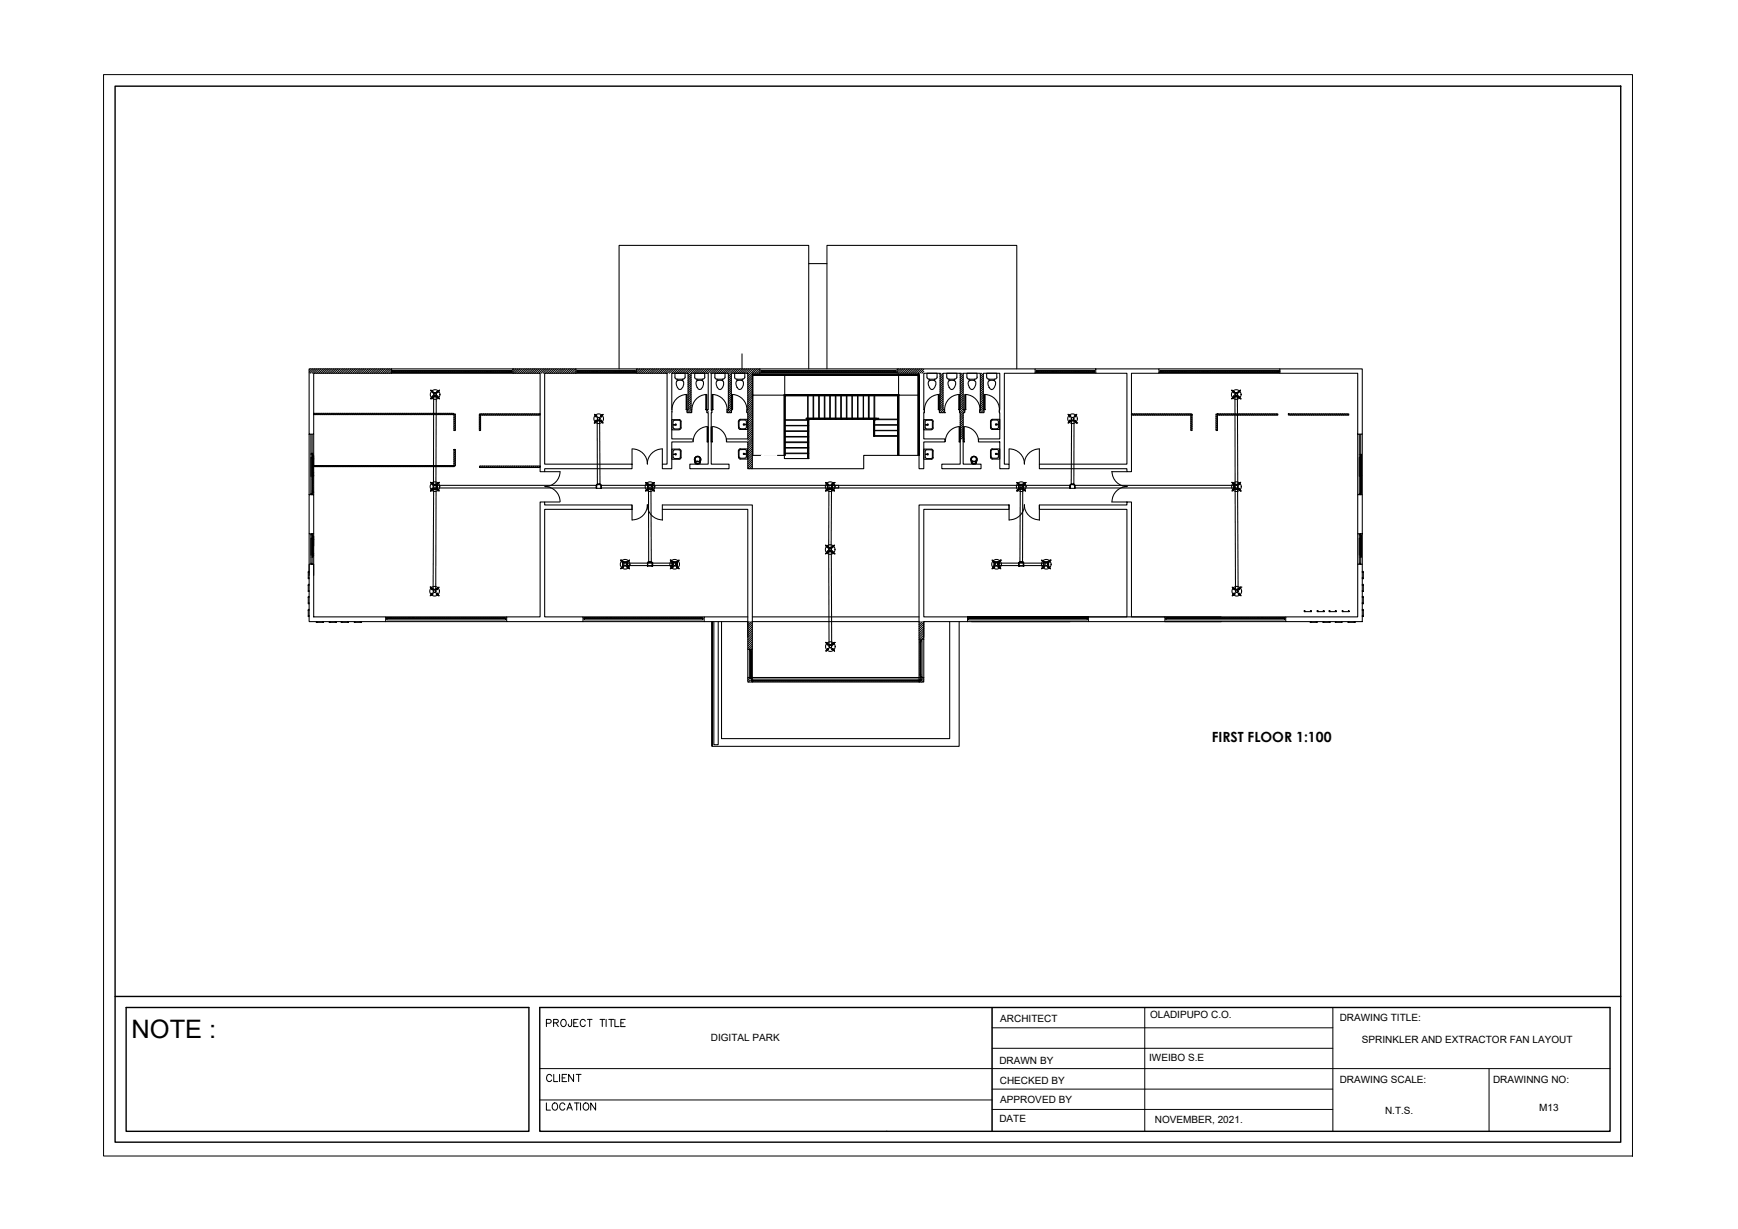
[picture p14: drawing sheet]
<svg xmlns="http://www.w3.org/2000/svg" width="420mm" height="297mm" viewBox="0 0 420 297" stroke-linecap="round" stroke-linejoin="round" font-family="sans-serif">
<defs><g id="words">
<text font-size="6.1" x="31.8" y="250.8">NOTE :</text>
<text font-size="4.9" x="130.9" y="269.5">LOCATION</text>
<text font-size="4.4" x="130.9" y="262.5">CLIENT</text>
<text font-size="3.4" x="292.9" y="179.5">FIRST FLOOR 1:100</text>
<g font-size="2.4">
<text x="171.8" y="251.7">DIGITAL PARK</text>
<text x="241.8" y="247">ARCHITECT</text>
<text x="278" y="246.1">OLADIPUPO C.O.</text>
<text x="323.9" y="246.8">DRAWING TITLE:</text>
<text x="241.6" y="257.2">DRAWN BY</text>
<text x="277.8" y="256.5">IWEIBO S.E</text>
<text x="329.2" y="252.1">SPRINKLER AND EXTRACTOR FAN LAYOUT</text>
<text x="241.7" y="261.9">CHECKED BY</text>
<text x="323.9" y="261.7">DRAWING SCALE:</text>
<text x="360.9" y="261.7">DRAWINNG NO:</text>
<text x="241.8" y="266.5">APPROVED BY</text>
<text x="334.8" y="269.3">N.T.S.</text>
<text x="372.1" y="268.5">M13</text>
<text x="241.6" y="271.2">DATE</text>
<text x="279.2" y="271.5">NOVEMBER, 2021.</text>
</g>
</g></defs>
<!-- layer: G-ANNO-TTLB -->
<g fill="none" stroke="#000" stroke-width=".24">
<path d="M130.5 258.3h258.7M132.1 247.3l1-.1 .1-.2v-.5l-1.1-.1v1.7M133.8 247.2l1-.1 .2-.2-.1-.4-1.1-.1v1.7M134.4 247.2l.6 .9M135.9 246.5a.81 .81 0 0 1 1 .7 .81 .81 0 0 1-1 .8l-.3-.5v-.4zM138.2 246.4l-.1 1.5-.4 .2-.3-.6M138.7 247.2h.6M139.8 246.4h-1.1v1.7h1.1M141.5 246.8a.63 .63 0 0 0-.7-.4 .63 .63 0 0 0-.5 .7v.4a.63 .63 0 0 0 .5 .6 .63 .63 0 0 0 .7-.4M142 246.4h1.1M142.6 246.4v1.7M145 246.4h1.2"/>
<path d="M145.6 246.4v1.7M146.5 246.4v1.7M147.2 246.4h1.2M147.8 246.4v1.7M148.6 246.4v1.7h1.1M150.1 247.2h.6M151.1 246.4h-1v1.7h1M239.8 243.5v29.9M239.8 253.4h82.4M239.8 248.4h82.4M130.5 265.9h109.3M239.8 268.1h82.4"/>
<path d="M239.8 263.2h82.4"/>
</g>
<!-- layer: G-ANNO-TTLB-THIN -->
<path d="M25 18h369.6v261.4h-369.6zM239.8 243.5v29.9M276.7 243.5v29.9M322.2 243.5v29.9M360 258.3v15.1" fill="none" stroke="#000" stroke-width=".24"/>
<!-- layer: G-ANNO-TTLB-MEDM -->
<path d="M27.8 20.8h364v255.3h-364zM27.8 240.8h364M30.5 243.5h97.4v29.9h-97.4zM130.5 243.5h258.7v29.9h-258.7z" fill="none" stroke="#000" stroke-width=".34"/>
<!-- layer: 0 -->
<path d="M394.6 279.4h.1" fill="none" stroke="#000" stroke-width=".25"/>
<!-- layer: PDF6_A-WALL-PATT -->
<g fill="none" stroke="#000" stroke-width=".25">
<path d="M75 89.2l-.3 .3M75.6 89.2l-.9 .8M76.1 89.2l-1.2 1M76.6 89.2l-1.1 1M77.1 89.2l-1.1 1M77.6 89.2l-1.1 1M78.2 89.2l-1.2 1M78.7 89.2l-1.2 1M79.2 89.2l-1.2 1M79.6 89.2l-1 1M80.2 89.2l-1.1 1M80.7 89.2l-1.1 1"/>
<path d="M81.2 89.2l-1.1 1M81.7 89.2l-1.1 1M82.2 89.2l-1 1M82.8 89.2l-1.1 1M83.3 89.2l-1.1 1M83.8 89.2l-1.1 1M84.3 89.2l-1.1 1M84.9 89.2l-1.2 1M85.4 89.2l-1.1 1M85.9 89.2l-1.1 1M86.4 89.2l-1.1 1M86.9 89.2l-1.1 1"/>
<path d="M87.4 89.2l-1.1 1M87.9 89.2l-1.1 1M88.4 89.2l-1 1M89 89.2l-1.1 1M89.5 89.2l-1.1 1M90 89.2l-1.1 1M90.5 89.2l-1 1M91 89.2l-1 1M91.6 89.2l-1.1 1M92.1 89.2l-1.1 1M92.6 89.2l-1.1 1M93.1 89.2l-1.1 1"/>
<path d="M93.7 89.2l-1.1 1M94.2 89.2l-1.1 1M94.7 89.2l-1.1 1M94.7 89.7l-.6 .5M94.7 90.2h-.1M124.2 89.2l-.2 .1M124.7 89.2l-.7 .7M125.2 89.2l-1.1 1M125.7 89.2l-1.1 1M126.2 89.2l-1.1 1M126.8 89.2l-1.2 1M127.3 89.2l-1.2 1"/>
<path d="M127.8 89.2l-1.2 1M128.3 89.2l-1.1 1M128.8 89.2l-1.1 1M129.3 89.2l-1.1 1M129.9 89.2l-1.2 1M130.3 89.2l-1.1 1M130.8 89.2l-1 1M131.4 89.2l-1.1 1M131.9 89.2l-1.1 1M132.4 89.2l-1.1 1M132.9 89.2l-1.1 1M133.4 89.2l-1.1 1"/>
<path d="M134 89.2l-1.1 1M134.5 89.2l-1.1 1M135 89.2l-1.1 1M135.5 89.2l-1.1 1M136 89.2l-1.1 1M136.5 89.2l-1.1 1M137 89.2l-1 1M137.6 89.2l-1.1 1M138.1 89.2l-1.1 1M138.6 89.2l-1.1 1M139.1 89.2l-1 1M139.2 89.6l-.6 .6"/>
<path d="M139.2 90.1l-.1 .1M154.1 89.2l-.2 .3M154.7 89.2l-.8 .8M155.2 89.2l-1.1 1M155.7 89.2l-1.1 1M156.2 89.2l-1.1 1M156.7 89.2l-1.1 1M157.2 89.2l-1.1 1M157.7 89.2l-1.1 1M158.3 89.2l-1.1 1M158.8 89.2l-1.1 1M159.3 89.2l-1.1 1"/>
<path d="M159.8 89.2l-1.1 1M160.3 89.2l-1.1 1M160.8 89.2l-1.1 1M161.3 89.2l-1 1M161.9 89.2l-1.1 1M162.4 89.2l-1.1 1M162.4 99.4v.1M162.9 89.2l-1.1 1M163.4 89.2l-1 1M163.9 89.2l-1 1M164.5 89.2l-1.1 1M165 89.2l-1.1 1"/>
<path d="M165.5 89.2l-1.1 1M166 89.2l-1.1 1M166.6 89.2l-1.1 1M167.1 98.5l-1 .9M167.1 99l-.8 .7M167.1 89.2l-1.1 1M167.1 92.2l-.8 .8M167.1 94.3l-.8 .7M167.1 96.4l-.8 .7M167.1 90.7l-.8 .7M167.1 91.2l-.8 .7M167.1 91.7l-.8 .8"/>
<path d="M167.1 92.8l-.8 .7M167.1 93.3l-.8 .7M167.1 93.8l-.8 .7M167.1 94.8l-.8 .7M167.1 95.3l-.8 .8M167.1 95.9l-.8 .7M167.1 96.9l-.8 .7M167.1 97.4l-.8 .7M167.1 98l-.8 .7M167.2 99.4l-.4 .3M167.6 89.2l-1.3 1.2M168.1 89.2l-1.8 1.7"/>
<path d="M168.6 89.2l-1.1 1M169.1 89.2l-1.1 1M169.6 89.2l-1.1 1M170.2 89.2l-1.1 1M170.7 89.2l-1.1 1M171.2 99l-.3 .3M171.2 89.2l-1.1 1M171.2 99.5l-.2 .2M171.7 89.2l-1.1 1M172.1 99.1l-.2 .1M172.1 99.7h-.1M172.2 89.2l-1 1"/>
<path d="M172.8 89.2l-1.1 1M173.3 89.2l-1.1 1M173.8 89.2l-1.1 1M174.3 89.2l-1.1 1M174.8 89.2l-1 1M175.4 89.2l-1.1 1M175.8 99l-.1 .1M175.9 89.2l-1.1 1M176.4 89.2l-1.2 1M176.8 98.5l-1.1 1.1M176.8 90.8l-.7 .7M176.8 91.3l-.7 .7"/>
<path d="M176.8 91.8l-.7 .7M176.8 92.3l-.7 .8M176.8 92.8l-.7 .8M176.8 93.3l-.7 .8M176.8 93.9l-.7 .7M176.8 94.4l-.7 .7M176.8 94.9l-.7 .7M176.8 95.4l-.7 .7M176.8 95.9l-.7 .7M176.8 96.4l-.7 .8M176.8 96.9l-.7 .8M176.8 97.5l-.7 .7"/>
<path d="M176.8 98l-.7 .7M176.8 99l-.7 .7M176.8 99.5l-.2 .2M176.9 89.2l-1.2 1M177.4 89.2l-1.3 1.3M177.9 89.2l-1.8 1.8M178.4 89.2l-1.1 1M179 89.2l-1.2 1M179.5 89.2l-1.1 1M180 89.2l-1.1 1M180.5 89.2l-1.1 1M181 89.2l-1.1 1"/>
<path d="M181.5 89.2l-1.1 1M181.9 98.1l-1.4 1.4M181.9 98.6l-1.2 1.1M181.9 91.4l-1.1 1.1M181.9 93l-1.1 1.1M181.9 90.4l-1.1 1.1M181.9 90.9l-1.1 1.1M181.9 91.9l-1.1 1.1M181.9 92.5l-1.1 1.1M181.9 93.5l-1.1 1.1M181.9 94l-1.1 1.1M181.9 94.5l-1.1 1.1"/>
<path d="M181.9 95l-1.1 1.1M181.9 95.5l-1.1 1.1M181.9 96l-1.1 1.2M181.9 96.6l-1.1 1.1M181.9 97.1l-1.1 1.1M181.9 97.6l-1.1 1.1M181.9 99.1l-1.1 1.2M181.9 99.7l-1.1 1.1M182 89.2l-1.2 1.2M182.6 89.2l-1.8 1.7M183.1 89.2l-1.1 1M183.6 89.2l-1.1 1"/>
<path d="M183.7 89.5l-.7 .7M183.7 90l-.2 .2M217.2 89.2l-.3 .3M217.7 89.2l-.8 .8M218.2 89.2l-1.1 1M218.8 89.2l-1.1 1M219.3 89.2l-1.1 1M219.8 89.2l-1.1 1M220.3 89.2l-1.1 1M220.8 89.2l-1 1M221.4 89.2l-1.1 1M221.9 89.2l-1.1 1"/>
<path d="M222.4 89.2l-1.1 1M222.9 89.2l-1.1 1M223.3 89.2l-1 1M223.3 89.7l-.4 .5M223.4 99l-.1 .1M223.5 99.4l-.2 .2M227.5 90.2l-.2 .3M228 98.5l-.9 .9M228 95.4l-.7 .7M228 95.9l-.7 .7M228 96.4l-.7 .8M228 96.9l-.7 .8"/>
<path d="M228 97.5l-.7 .7M228 98l-.7 .7M228 90.3l-.7 .7M228 90.8l-.7 .7M228 91.3l-.7 .7M228 91.8l-.7 .7M228 92.3l-.7 .8M228 92.8l-.7 .8M228 93.3l-.7 .8M228 93.9l-.7 .7M228 94.4l-.7 .7M228 94.9l-.7 .8"/>
<path d="M228 99l-.7 .7M228.4 99.7h.1M228.4 99.2l-.6 .5M232.1 90.2h.1M232.6 90.2l-.5 .5M232.8 98.3l-.8 .9M232.8 98.8l-.8 .9M232.8 95.2l-.7 .7M232.8 95.7l-.7 .7M232.8 96.2l-.7 .7M232.8 97.3l-.7 .7M232.8 97.8l-.7 .7"/>
<path d="M232.8 99.9l-.7 .7M232.8 90.6l-.7 .7M232.8 91.1l-.7 .7M232.8 91.6l-.7 .7M232.8 92.1l-.7 .7M232.8 92.6l-.7 .7M232.8 93.1l-.7 .8M232.8 93.6l-.7 .8M232.8 94.1l-.7 .8M232.8 94.7l-.7 .7M232.8 96.7l-.7 .8M233.2 99l-1.1 1.1"/>
<path d="M233.2 99.5l-.2 .2M237.3 90.2l-.3 .4M237.7 98.6l-.9 .9M237.7 90.3l-.7 .8M237.7 90.8l-.7 .8M237.7 91.4l-.7 .7M237.7 91.9l-.7 .7M237.7 92.4l-.7 .7M237.7 92.9l-.7 .7M237.7 93.4l-.7 .7M237.7 93.9l-.7 .8M237.7 94.5l-.7 .7"/>
<path d="M237.7 95l-.7 .7M237.7 95.5l-.7 .7M237.7 96l-.7 .7M237.7 96.6l-.7 .7M237.7 97.1l-.7 .7M237.7 97.6l-.7 .7M237.7 98.1l-.7 .7M237.8 99l-.7 .7M237.9 99.5l-.3 .2M241.7 99.3l-.1 .1M181.9 100.2l-1.1 1.1M181.9 100.7l-1.1 1.1"/>
<path d="M181.9 101.2l-1.1 1.1M181.9 101.7l-1.1 1.1M181.9 102.2l-1.1 1.1M181.9 102.7l-1.1 1.1M181.9 103.3l-1.1 1.1M181.9 103.8l-1.1 1.1M181.9 104.3l-1.1 1.1M181.9 104.8l-1.1 1.1M181.9 105.4l-1.1 1M181.9 105.9l-1.1 1.1M181.9 106.4l-1.1 1.1M181.9 106.9l-1.1 1.1"/>
<path d="M181.9 107.4l-1.1 1.1M181.9 108l-1.1 1.1M181.9 108.5l-1.1 1.1M181.9 109l-1.1 1.1M181.9 109.5l-1.1 1.1M181.9 110l-1.1 1.1M181.9 110.5l-1.1 1.1M181.9 111l-1.1 1.1M181.9 111.5l-1.1 1.1M181.9 112.1l-1.1 1.1M181.9 112.6l-.7 .7M181.9 113.1l-.2 .2"/>
<path d="M232.8 106.1h.1M232.8 100.4l-.7 .7M232.8 100.9l-.7 .7M232.8 101.4l-.7 .8M232.8 101.9l-.7 .8M232.8 102.4l-.7 .8M232.8 103l-.7 .7M232.8 103.5l-.7 .7M232.8 104l-.7 .7M232.8 104.5l-.7 .7M232.8 105l-.7 .7M232.8 105.6l-.5 .5"/>
<path d="M181.1 150.2l-.3 .3M181.6 150.2l-.8 .8M181.9 154.6l-1.1 1.1M181.9 150.4l-1.1 1.1M181.9 151l-1.1 1M181.9 151.5l-1.1 1.1M181.9 152l-1.1 1.1M181.9 152.5l-1.1 1.1M181.9 153l-1.1 1.1M181.9 153.5l-1.1 1.1M181.9 154.1l-1.1 1.1M181.9 155.1l-1.1 1.1"/>
<path d="M181.9 155.6l-1.1 1.1M181.9 156.1l-.9 .9M181.9 156.6l-.3 .4M222.4 150.2l-.2 .2M222.9 150.2l-.7 .8M223.3 154.5h.1M223.3 150.4l-1.1 1.1M223.3 150.9l-1.1 1.1M223.3 151.4l-1.1 1.1M223.3 151.9l-1.1 1.1M223.3 152.4l-1.1 1.1M223.3 153l-1.1 1.1"/>
<path d="M223.3 153.5l-1.1 1M223.3 154l-.5 .5M181 163.7l-.2 .3M181.3 163.9l-.5 .6M181.3 164.4l-.4 .4M222.3 163.7l-.1 .1M222.9 163.7l-.7 .7M223.3 163.8l-1 1M223.3 164.3l-.5 .5"/>
</g>
<!-- layer: PDF6_A-WALL -->
<g fill="none" stroke="#000" stroke-width=".25">
<path d="M195.5 63.7h4.4M74.7 89.2h20v1h-18.9v14.7h-1.1zM94.7 90.2h29.3M94.7 89.2h29.3M124 89.2h15.2v1h-7.5v22h21.1v1.1h-21.1v.7h-1.1v-23.8h-6.6zM139.2 90.2h14.7M139.2 89.2h14.7M149.7 89.2v-29.9h45.8v29.9M183.7 90.2h33.2M183.7 89.2h33.2M199.9 89.2v-29.9h45.9v29.9M216.9 89.2h33.3v1h-7.4v22h1.1v1.1h-2.2v-6.5h-5.2v-.7h5.2v-6.4h-.1l.1-9.5h-4v8.8h.2v.7h-1.1v-.7h.2v-8.8h-4.2v8.8h.4v.7h-.4v12.5h4.4v1.1h-9.5v-1.1h4.4v-12.5h-.1v-.7h.1v-8.8h-4.1v8.8h.4v.7h-1.3v-.7h.2v-8.8h-4v8.8h.2v.7h-.2v6.4h5.1v.7h-5.1v6.5h-1.1v-23.1h-5.3z"/>
<path d="M250.2 90.2h14.7M250.2 89.2h14.7M264.9 89.2h15.3v1h-6.7v23.8h-1.1v-.7h-21.1v-1.1h21.1v-22h-7.5zM280.2 90.2h29.2M280.2 89.2h29.2M309.4 89.2h19.9v15.7h-1.1v-14.7h-18.8zM74.7 119.5h1.1v9.5h-1.1zM74.7 104.9v14.6M75.8 104.9v14.6M167.3 106.1h-4.9v-15.9h3.9v8.8h-.2v.7h1.1v-.7h-.1v-8.8h4.1v8.8h-.3v.7h.3v12.5h-4.4v1.1h9.4v-1.1h-4.3v-12.5h.2v-.7h-.2v-8.8h4.2v8.8h-.4v.7h1.1v-9.5h4v8.8h-.3v.7h.3v6.4h-5.2v.7h5.2v6.5h1.1v-23.1h1.8v-1h-29.8v1h7.4v22h-1.2v1.1h2.3v-6.5h4.9M167.5 106.1v.7M328.2 119.5h1.1v9.5h-1.1z"/>
<path d="M328.2 104.9v14.6M329.3 104.9v14.6M74.7 136.4h1.1v12.7h17.4v1.1h-18.5zM74.7 129v10.1M75.8 129v10.1M130.6 121.3h1.1v.7h21.1v1.1h-21.1v26h9.2v1.1h-18.4v-1.1h8.1zM160.1 123.1h20.7v30.9M160.1 122h21.8v35h-1.1v-6.8h-10.6v-1.1h10.6M222.2 122h21.7v1.1h-20.6v26h10.6v1.1h-10.6v4.3h-1.1zM251.3 122h21.1v-.7h1.1v27.8h8.1v1.1h-18.5v-1.1h9.3v-26h-21.1zM328.2 129v7.4M329.3 129v7.4"/>
<path d="M93.2 150.2h29.3M93.2 149.1h29.3M140.9 150.2h29.3M140.9 149.1h29.3M172.6 150.2v29.8h1v-29.8M180.8 157v6.7M222.2 154.5v9.2h-40.3v-6.7M223.3 150.2v3.8M223.3 154.5v9.2M233.9 150.2h29.2M263.1 149.1h-29.2h61.3M281.6 149.1h29.2"/>
<path d="M295.2 150.2h-13.6h29.2M310.8 149.1h17.4v-12.7h1.1v13.8h-18.5zM180.8 163.7h1.1v1.1h-1.1zM181.9 164.8h40.3M222.2 163.7h1.1v1.1h-1.1z"/>
</g>
<!-- layer: PDF6_A-FLOR -->
<path d="M179.4 85.5v3.7M222.2 110.1h-13.4v3.2h-26.9M181.9 149.1h40.3M181.9 150.2h40.3" fill="none" stroke="#000" stroke-width=".25"/>
<!-- layer: PDF6_A-DOOR -->
<g fill="none" stroke="#000" stroke-width=".25">
<path d="M165.9 95.3a3.7 3.7 0 0 0-3.5 3.7M165.9 95.3h.2v3.7h-.2zM170.6 95.3h.3v3.7h-.3zM170.7 95.3a3.7 3.7 0 0 0-3.4 3.7M172.1 95.3h.3v3.7h-.3zM172.4 95.3a3.7 3.7 0 0 1 3.4 3.7M176.8 95.3h.3v3.7h-.3zM177.2 95.3a3.7 3.7 0 0 1 3.4 3.7M226.8 95.3h.3v3.7h-.3zM226.9 95.3a3.7 3.7 0 0 0-3.4 3.7M231.8 95.3a3.7 3.7 0 0 0-3.4 3.7M231.8 95.3h.2v3.7h-.2z"/>
<path d="M233.2 95.3h.3v3.7h-.3zM233.5 95.3a3.7 3.7 0 0 1 3.4 3.7M237.9 95.3h.2v3.7h-.2zM238.2 95.3a3.7 3.7 0 0 1 3.4 3.7M131.7 114h3.6M135.4 113.9a3.7 3.7 0 0 1-3.7 3.7 3.7 3.7 0 0 1 3.7 3.7M152.8 108.5v3.7M152.9 108.5a3.7 3.7 0 0 1 3.6 3.7M160.1 108.5v3.7M160.1 108.5a3.7 3.7 0 0 0-3.6 3.7M171 103.2h.2v3.6h-.2zM171 103.1a3.7 3.7 0 0 0-3.4 3.6"/>
<path d="M171.9 103.2h.3v3.6h-.3zM172.2 103.1a3.7 3.7 0 0 1 3.5 3.6M231.9 103.2h.2v3.6h-.2zM231.9 103.1a3.7 3.7 0 0 0-3.4 3.6M232.8 103.2h.3v3.6h-.3zM233.2 103.1a3.7 3.7 0 0 1 3.4 3.6M243.9 108.5v3.7M244 108.5a3.7 3.7 0 0 1 3.7 3.7M251.3 108.5v3.7M251.3 108.5a3.7 3.7 0 0 0-3.7 3.7M268.7 114h3.7M268.8 113.9a3.7 3.7 0 0 0 3.7 3.7 3.7 3.7 0 0 0-3.7 3.7"/>
<path d="M131.7 121.3h3.6M152.8 122v3.7M156.5 122a3.7 3.7 0 0 0 3.6 3.6M156.5 122a3.7 3.7 0 0 1-3.6 3.6M160.1 122v3.7M243.9 122v3.7M247.6 122a3.7 3.7 0 0 0 3.7 3.6M247.7 122a3.7 3.7 0 0 1-3.7 3.6M251.3 122v3.7M268.7 121.3h3.7"/>
</g>
<!-- layer: PDF6_A-GLAZ-CURT -->
<g fill="none" stroke="#000" stroke-width=".25">
<path d="M75.8 99.9h33.9v.3h-33.9zM76.1 99.9l-.3 .3M76.6 99.9l-.3 .3M77.1 99.9l-.3 .3M77.7 99.9l-.3 .3M78.2 99.9l-.3 .3M78.7 99.9l-.3 .3M79.2 99.9l-.3 .3M79.8 99.9l-.4 .3M80.3 99.9l-.3 .3M80.8 99.9l-.3 .3M81.3 99.9l-.3 .3"/>
<path d="M81.8 99.9l-.3 .3M82.4 99.9l-.3 .3M82.9 99.9l-.3 .3M83.4 99.9l-.3 .3M83.9 99.9l-.3 .3M84.4 99.9l-.3 .3M84.9 99.9l-.3 .3M85.4 99.9l-.3 .3M86 99.9l-.3 .3M86.5 99.9l-.3 .3M87 99.9l-.3 .3M87.5 99.9l-.3 .3"/>
<path d="M88 99.9l-.3 .3M88.6 99.9l-.4 .3M89.1 99.9l-.3 .3M89.6 99.9l-.3 .3M90.1 99.9l-.3 .3M90.6 99.9l-.3 .3M91.1 99.9l-.2 .3M91.6 99.9l-.2 .3M92.1 99.9l-.2 .3M92.6 99.9l-.2 .3M93.2 99.9l-.3 .3M93.7 99.9l-.3 .3"/>
<path d="M94.2 99.9l-.2 .3M94.7 99.9l-.2 .3M94.9 90h28.8M94.9 89.9h17.8v.1h-17.8zM95 89.9h-.1M95.3 99.9l-.3 .3M95.3 90h.1M95.3 89.9h.1M95.3 90h.3M95.3 89.9h.3M95.5 89.9l-.2 .1M95.8 99.9l-.3 .3"/>
<path d="M96 89.9l-.1 .1M96.3 99.9l-.3 .3M96.5 89.9l-.1 .1M96.8 99.9l-.3 .3M97 89.9l-.1 .1M97.3 99.9l-.3 .3M97.6 89.9l-.2 .1M97.8 99.9l-.2 .3M98.1 89.9l-.2 .1M98.4 99.9l-.3 .3M98.6 89.9l-.2 .1M98.9 99.9l-.3 .3"/>
<path d="M99.1 89.9l-.1 .1M99.4 99.9l-.3 .3M99.6 89.9l-.1 .1M99.9 99.9l-.3 .3M100.1 89.9l-.1 .1M100.4 99.9l-.3 .3M100.6 89.9l-.1 .1M100.9 99.9l-.3 .3M101.1 89.9v.1M101.4 99.9l-.3 .3M101.7 89.9l-.1 .1M102 99.9l-.3 .3"/>
<path d="M102.2 89.9l-.1 .1M102.5 99.9l-.3 .3M102.7 89.9l-.1 .1M103 99.9l-.3 .3M103.2 89.9l-.1 .1M103.5 99.9l-.3 .3M103.7 89.9l-.1 .1M104.1 99.9l-.4 .3M104.3 89.9l-.1 .1M104.6 99.9l-.3 .3M104.8 89.9l-.1 .1M105.1 99.9l-.3 .3"/>
<path d="M105.3 89.9l-.1 .1M105.6 99.9l-.3 .3M105.8 89.9l-.1 .1M106.1 99.9l-.3 .3M106.4 89.9l-.2 .1M106.7 99.9l-.3 .3M106.9 89.9l-.2 .1M107.2 99.9l-.3 .3M107.4 89.9l-.1 .1M107.7 99.9l-.3 .3M107.9 89.9l-.1 .1M108.2 99.9l-.3 .3"/>
<path d="M108.4 89.9l-.1 .1M108.7 99.9l-.3 .3M108.9 89.9l-.1 .1M109.2 99.9l-.3 .3M109.4 89.9l-.1 .1M110 89.9l-.1 .1M110.5 89.9l-.1 .1M111 89.9l-.1 .1M111.5 89.9l-.1 .1M112.1 90h.3M112.4 90h.1M112.4 89.9h.1"/>
<path d="M112.4 89.9l-.5 .1M112.5 89.9v.1M112.7 89.9h5.4v.1h-5.4zM113.1 90h.1M113.1 89.9h.1M113.1 90h.3M113.4 89.9l-.4 .1M113.6 89.9l-.1 .1M114.1 89.9l-.1 .1M114.6 89.9l-.1 .1M115.2 89.9l-.2 .1M115.7 89.9l-.2 .1"/>
<path d="M116.2 89.9l-.2 .1M116.7 89.9l-.1 .1M117.2 89.9l-.1 .1M117.5 89.9h.2l-.1 .1M117.5 90h.2M117.7 90h.1M117.7 89.9h.1M118.1 89.9h5.6v.1h-5.6zM118.3 89.9l-.2 .1M118.5 90h.1M118.5 89.9h.1M118.5 90h.2"/>
<path d="M118.5 89.9h.2M118.8 89.9l-.2 .1M119.3 89.9l-.2 .1M119.8 89.9l-.2 .1M120.3 89.9l-.1 .1M120.8 89.9l-.1 .1M121.3 89.9l-.1 .1M121.9 89.9l-.2 .1M122.4 89.9l-.2 .1M122.9 89.9l-.2 .1M123.1 90h.3M123.1 89.9h.3"/>
<path d="M123.4 90h.1M123.4 89.9h.1M123.4 89.9l-.1 .1M139.5 90h14.1M139.5 89.9h4.4v.1h-4.4zM139.8 90h.1M139.8 89.9h.1M139.8 90h.3M139.8 89.9h.3M140 89.9l-.2 .1M140.5 89.9l-.2 .1M141 89.9l-.1 .1"/>
<path d="M141.5 89.9l-.1 .1M142 89.9l-.1 .1M142.6 89.9l-.2 .1M143.1 89.9l-.2 .1M143.2 90h.3M143.2 89.9h.3M143.5 90h.1M143.5 89.9h.1M143.6 89.9l-.2 .1M143.9 89.9h5.3v.1h-5.3zM144.1 89.9l-.2 .1M144.2 90h.1"/>
<path d="M144.2 89.9h.1M144.2 89.9h.3M144.6 89.9l-.4 .1M145.1 89.9l-.1 .1M145.6 89.9l-.1 .1M146.2 89.9l-.2 .1M146.7 89.9l-.2 .1M147.2 89.9l-.2 .1M147.7 89.9l-.1 .1M148.3 89.9l-.2 .1M148.6 90h.3M148.6 89.9h.3"/>
<path d="M148.8 89.9l-.2 .1M148.9 90h.1M148.9 89.9h.1M149.2 89.9h4.4v.1h-4.4zM149.3 89.9l-.2 .1M149.5 90h.1M149.5 89.9h.1M149.5 90h.4M149.5 89.9h.4M149.7 89.9v.1M150.3 89.9l-.1 .1M150.8 89.9l-.1 .1"/>
<path d="M151.3 89.9l-.1 .1M151.8 89.9l-.1 .1M152.3 89.9l-.1 .1M152.9 89.9l-.1 .1M153 89.9h.3M153.3 90h.1M153.3 89.9h.1M153.4 89.9l-.4 .1M184 89.9h32.6v.1h-32.6zM184 90h32.6M184.4 90h.1M184.4 89.9h.1"/>
<path d="M184.5 89.9l-.2 .1M184.6 90h-.2h.2M184.6 89.9h-.2h.2M184.6 89.9h.1M184.9 89.9l-.1 .1M185.4 89.9l-.1 .1M186 89.9l-.1 .1M186.5 89.9l-.1 .1M187 89.9l-.1 .1M187.5 89.9l-.1 .1M188.1 89.9l-.2 .1M188.6 89.9l-.2 .1"/>
<path d="M189.1 89.9l-.1 .1M189.6 89.9l-.1 .1M190.1 89.9l-.1 .1M190.6 89.9l-.1 .1M191.1 89.9l-.1 .1M191.7 89.9l-.2 .1M192.2 89.9l-.2 .1M192.7 89.9l-.2 .1M193.2 89.9l-.1 .1M193.7 89.9l-.1 .1M194.2 89.9l-.1 .1M194.8 89.9l-.2 .1"/>
<path d="M195.3 89.9l-.2 .1M195.8 89.9l-.2 .1M196.3 89.9l-.1 .1M196.9 89.9l-.2 .1M197.4 89.9l-.2 .1M197.9 89.9l-.2 .1M198.4 89.9l-.1 .1M198.9 89.9l-.1 .1M199.4 89.9l-.1 .1M200 89.9l-.2 .1M200.4 89.9l-.1 .1M200.9 89.9l-.1 .1"/>
<path d="M201.5 89.9l-.1 .1M202 89.9l-.1 .1M202.5 89.9l-.1 .1M203 89.9l-.1 .1M203.5 89.9l-.1 .1M204.1 89.9l-.2 .1M204.6 89.9l-.1 .1M205.1 89.9l-.1 .1M205.6 89.9l-.1 .1M206.1 89.9l-.1 .1M206.6 89.9l-.1 .1M207.2 89.9l-.1 .1"/>
<path d="M207.7 89.9l-.1 .1M208.2 89.9l-.1 .1M208.7 89.9l-.1 .1M209.2 89.9l-.1 .1M209.7 89.9l-.1 .1M210.3 89.9l-.1 .1M210.8 89.9l-.1 .1M211.3 89.9l-.1 .1M211.8 89.9l-.1 .1M212.4 89.9l-.2 .1M212.9 89.9l-.2 .1M213.4 89.9l-.1 .1"/>
<path d="M213.9 89.9l-.1 .1M214.4 89.9l-.1 .1M214.9 89.9l-.1 .1M215.4 89.9v.1M216 89.9l-.1 .1M216 89.9h.1M216.3 90h-.3h.3M216.3 89.9h-.3h.3M216.3 90h.1M216.3 89.9h.1M216.5 89.9l-.5 .1M250.5 90h14.1"/>
<path d="M250.5 89.9h4.4v.1h-4.4zM250.7 89.9l.1 .1M250.8 90h.1M250.8 89.9h.1M250.8 90h.3M250.8 89.9h.3M251.2 89.9l.1 .1M251.7 89.9l.1 .1M252.2 89.9l.1 .1M252.7 89.9l.2 .1M253.3 89.9l.1 .1M253.8 89.9l.1 .1"/>
<path d="M254.3 90h.2M254.3 89.9h.2M254.3 89.9l.1 .1M254.5 90h.1M254.5 89.9h.1M254.8 89.9l.1 .1M254.9 89.9h5.3v.1h-5.3zM255.2 90h.1M255.2 89.9h.1M255.2 89.9h.3M255.3 89.9l.2 .1h-.3M255.9 89.9l.1 .1"/>
<path d="M256.4 89.9l.1 .1M256.9 89.9l.1 .1M257.4 89.9l.1 .1M258 89.9v.1M258.5 89.9v.1M259 89.9l.1 .1M259.5 89.9l.4 .1M259.6 89.9h.3M259.9 90h.1M259.9 89.9h.1M260 89.9l.1 .1M260.2 89.9h4.4v.1h-4.4z"/>
<path d="M260.5 89.9l.1 .1M260.6 90h.1M260.6 89.9h.1M260.6 90h.3M260.6 89.9h.3M261 89.9l.1 .1M261.5 89.9l.2 .1M262.1 89.9l.1 .1M262.6 89.9l.1 .1M263.1 89.9l.1 .1M263.6 89.9l.2 .1M264 89.9h.3"/>
<path d="M264.1 89.9l.2 .1h-.3M264.3 90h.1M264.3 89.9h.1M280.4 90h28.7M280.4 89.9h5.6v.1h-5.6zM280.7 89.9l.1 .1M280.7 90h.1M280.7 89.9h.1M280.7 90h.3M280.7 89.9h.3M281.2 89.9l.1 .1M281.7 89.9l.1 .1"/>
<path d="M282.3 89.9v.1M282.8 89.9v.1M283.3 89.9l.1 .1M283.8 89.9l.1 .1M284.3 89.9l.1 .1M284.8 89.9l.1 .1M285.3 90h.3M285.6 90h.1M285.6 89.9h.1M285.6 89.9h-.3l.1 .1M285.8 89.9l.2 .1M286 89.9h5.4v.1h-5.4z"/>
<path d="M286.3 90h.1M286.3 89.9h.1M286.3 90h.4M286.3 89.9h.4M286.4 89.9l.1 .1M286.9 89.9l.1 .1M287.4 89.9l.1 .1M287.9 89.9l.2 .1M288.4 89.9l.2 .1M289 89.9l.1 .1M289.5 89.9l.1 .1M290 89.9l.1 .1"/>
<path d="M290.5 89.9l.1 .1M290.7 89.9l.4 .1M290.7 90h.3M291 90h.1M291 89.9h.1M291.4 89.9h17.7v.1h-17.7zM291.5 89.9l.1 .1M291.7 90h.1M291.7 89.9h.1M291.7 90h.3M291.7 89.9h.3M292 89.9l.2 .1"/>
<path d="M292.5 89.9l.2 .1M293 89.9l.2 .1M293.6 89.9l.1 .1M294.1 89.9l.2 .1M294.6 89.9l.2 .1M295.1 89.9l.2 .1M295.7 89.9l.1 .1M296.2 89.9l.1 .1M296.7 89.9l.2 .1M297.2 89.9l.2 .1M297.7 89.9l.2 .1M298.3 89.9l.1 .1"/>
<path d="M298.8 89.9l.1 .1M299.3 89.9l.1 .1M299.8 89.9l.1 .1M300.3 89.9l.1 .1M300.8 89.9l.1 .1M301.3 89.9l.2 .1M301.9 89.9l.1 .1M302.4 89.9l.1 .1M302.9 89.9l.1 .1M303.4 89.9l.1 .1M303.9 89.9l.2 .1M304.5 89.9l.1 .1"/>
<path d="M305 89.9l.1 .1M305.5 89.9l.1 .1M306 89.9l.1 .1M306.5 89.9l.1 .1M307.1 89.9v.1M307.6 89.9l.1 .1M308.1 89.9l.1 .1M308.5 90h.3M308.5 89.9h.3M308.6 89.9l.1 .1M308.8 90h.1M308.8 89.9h.1"/>
<path d="M309.1 89.9h.1M75.5 118.7v.3l.1-.1M75.5 114.7h.1v4.6h-.1zM75.5 110.5h.1v4.6h-.1zM75.5 110.1v.3M75.5 114v.3M75.5 109.8h.1v4.9h-.1zM75.6 109.8v9.5M75.6 115h.1M75.6 114.9l-.1 .1v.3M75.6 119h.1M75.6 110.9h.1"/>
<path d="M75.6 110.8l-.1 .4M75.6 114.9h.1M75.6 114.4l-.1 .1v.4M75.6 110.1h.1M75.6 114.3h.1M75.6 111.3l-.1 .1M75.6 110.1v.3M75.6 110.5v4.8M75.6 118.7v.3M75.6 114.7l-.1 .2M75.6 115.2l-.1 .2M75.6 115.8l-.1 .1"/>
<path d="M75.6 116.3l-.1 .2M75.6 116.8l-.1 .1M75.6 117.3l-.1 .1M75.6 117.9h-.1M75.6 118.4h-.1M75.6 111.8l-.1 .1M75.6 112.4h-.1M75.6 112.9l-.1 .1M75.6 113.4l-.1 .1M75.6 113.9l-.1 .1M75.6 110.1l-.1 .1M75.6 110.6l-.1 .1"/>
<path d="M75.6 111.1l-.1 .2M75.6 111.6l-.1 .2M75.6 112.1l-.1 .2M75.6 112.6l-.1 .2M75.6 113.2l-.1 .1M75.6 113.7l-.1 .1M75.6 114.2l-.1 .2M75.8 112.5h34v.3h-34zM76 112.5l-.2 .1M76.5 112.5l-.3 .3M77 112.5l-.2 .3M77.5 112.5l-.2 .3"/>
<path d="M78 112.5l-.2 .3M78.6 112.5l-.3 .3M79.1 112.5l-.3 .3M79.6 112.5l-.3 .3M80.1 112.5l-.3 .3M80.6 112.5l-.3 .3M81.2 112.5l-.4 .3M81.7 112.5l-.3 .3M82.2 112.5l-.3 .3M82.7 112.5l-.3 .3M83.2 112.5l-.3 .3M83.7 112.5l-.2 .3"/>
<path d="M84.3 112.5l-.3 .3M84.8 112.5l-.3 .3M85.3 112.5l-.3 .3M85.8 112.5l-.3 .3M86.3 112.5l-.3 .3M86.8 112.5l-.3 .3M87.4 112.5l-.3 .3M87.9 112.5l-.3 .3M88.4 112.5l-.3 .3M88.9 112.5l-.3 .3M89.5 112.5l-.4 .3M90 112.5l-.4 .3"/>
<path d="M90.5 112.5l-.3 .3M91 112.5l-.3 .3M91.5 112.5l-.3 .3M92 112.5l-.3 .3M92.6 112.5l-.3 .3M93.1 112.5l-.3 .3M93.6 112.5l-.3 .3M94.1 112.5l-.3 .3M94.6 112.5l-.3 .3M95.1 112.5l-.3 .3M95.6 112.5l-.3 .3M96.2 112.5l-.3 .3"/>
<path d="M96.7 112.5l-.3 .3M97.2 112.5l-.3 .3M97.7 112.5l-.3 .3M98.2 112.5l-.3 .3M98.7 112.5l-.3 .3M99.2 112.5l-.2 .3M99.8 112.5l-.3 .3M100.3 112.5l-.3 .3M100.8 112.5l-.3 .3M101.3 112.5l-.2 .3M101.8 112.5l-.2 .3M102.3 112.5l-.2 .3"/>
<path d="M102.9 112.5l-.3 .3M103.4 112.5l-.3 .3M103.9 112.5l-.3 .3M104.4 112.5l-.2 .3M104.9 112.5l-.2 .3M105.5 112.5l-.4 .3M106 112.5l-.3 .3M106.5 112.5l-.3 .3M107 112.5l-.3 .3M107.5 112.5l-.3 .3M108 112.5l-.2 .3M108.6 112.5l-.3 .3"/>
<path d="M109.1 112.5l-.3 .3M109.6 112.5l-.3 .3M109.7 100l-.3 .2M109.7 100.1h.4v4h-.4zM109.7 108.6h.4v4h-.4zM110.1 100.6l-.4 .4M110.1 101.1l-.4 .4M110.1 100.1l-.4 .3M110.1 101.7l-.4 .3M110.1 102.2l-.4 .3M110.1 102.7l-.4 .3M110.1 103.2l-.4 .3"/>
<path d="M110.1 103.8l-.4 .3M110.1 112.3l-.4 .3M110.1 108.7l-.4 .3M110.1 109.2l-.4 .3M110.1 109.7l-.4 .3M110.1 110.2l-.4 .3M110.1 110.7l-.4 .3M110.1 111.3l-.4 .2M110.1 111.8l-.4 .3M115.9 100.2h.3v3.9h-.3zM115.9 100h14.7v.3h-14.7zM115.9 112.6h14.7v.4h-14.7z"/>
<path d="M116.1 100.2l-.2 .3M116.1 112.6l-.2 .3M116.2 100.8l-.3 .2M116.2 101.3l-.3 .2M116.2 101.8l-.3 .2M116.2 102.3l-.3 .3M116.2 102.8l-.3 .3M116.2 103.3l-.3 .3M116.2 103.8l-.2 .3M116.4 100l-.3 .3M116.6 112.6l-.3 .4M116.9 100l-.3 .3"/>
<path d="M117.2 112.6l-.3 .4M117.4 100l-.3 .3M117.7 112.6l-.3 .4M118 100l-.4 .3M118.2 112.6l-.3 .4M118.5 100l-.3 .3M118.7 112.6l-.3 .4M119 100l-.3 .3M119.2 112.6l-.3 .4M119.5 100l-.3 .3M119.7 112.6l-.3 .4M120 100l-.3 .3"/>
<path d="M120.3 112.6l-.4 .4M120.5 100l-.3 .3M120.8 112.6l-.3 .4M121 100l-.3 .3M121.3 112.6l-.3 .4M121.6 100l-.3 .3M121.8 112.6l-.3 .4M122.1 100l-.3 .3M122.4 112.6l-.4 .4M122.6 100l-.3 .3M122.9 112.6l-.3 .4M123.1 100l-.3 .3"/>
<path d="M123.4 112.6l-.3 .4M123.6 100l-.3 .3M123.9 112.6l-.3 .4M124.2 100l-.4 .3M124.4 112.6l-.3 .4M124.7 100l-.4 .3M124.9 112.6l-.3 .4M125.2 100l-.3 .3M125.4 112.6l-.2 .4M125.7 100l-.3 .3M126 112.6l-.3 .4M126.2 100l-.3 .3"/>
<path d="M126.5 112.6l-.3 .4M126.8 100l-.4 .3M127 112.6l-.3 .4M127.2 100l-.2 .3M127.5 112.6l-.3 .4M127.7 100l-.2 .3M128 112.6l-.3 .4M128.2 100l-.2 .3M128.6 112.6l-.4 .4M128.7 100l-.2 .3M129.1 112.6l-.4 .4M129.3 100l-.3 .3"/>
<path d="M129.6 112.6l-.3 .4M129.8 100l-.2 .3M130.1 112.6l-.3 .4M130.3 100l-.2 .3M130.6 112.7l-.3 .3M273.5 100h14.6v.3h-14.6zM273.7 100l.3 .3M274.2 100l.3 .3M274.8 100l.3 .3M275.3 100l.3 .3M275.8 100l.3 .3M276.3 100l.3 .3"/>
<path d="M276.8 100l.4 .3M277.4 100l.3 .3M277.9 100l.3 .3M278.4 100l.3 .3M278.9 100l.3 .3M279.4 100l.3 .3M280 100l.2 .3M280.5 100l.2 .3M281 100l.2 .3M281.5 100l.3 .3M282 100l.3 .3M282.5 100l.3 .3"/>
<path d="M283.1 100l.2 .3M283.6 100l.3 .3M284.1 100l.3 .3M284.6 100l.3 .3M285.1 100l.3 .3M285.6 100l.3 .3M286.2 100l.2 .3M286.7 100l.2 .3M287.2 100l.3 .3M287.7 100l.3 .3M287.9 100.2h.3v3.9h-.3zM287.9 100.8l.3 .2"/>
<path d="M287.9 101.3l.3 .2M287.9 101.8l.3 .2M287.9 102.3l.3 .3M287.9 102.8l.3 .3M287.9 103.3l.3 .3M287.9 103.8l.2 .3M287.9 100.2l.3 .3M294 100.1h.3v4h-.3zM294 100.1l.3 .3M294 100.6l.3 .4M294 101.1l.3 .4M294 101.7l.3 .3"/>
<path d="M294 102.2l.3 .3M294 102.7l.3 .3M294 103.2l.3 .3M294 103.8l.3 .3M294.3 100h14.6v.3h-14.6zM294.5 100l.3 .3M295 100l.3 .3M295.5 100l.3 .3M296.1 100l.3 .3M296.6 100l.3 .3M297.1 100l.3 .3M297.6 100l.3 .3"/>
<path d="M298.1 100l.4 .3M298.7 100l.3 .3M299.2 100l.3 .3M299.7 100l.3 .3M300.2 100l.3 .3M300.7 100l.3 .3M301.3 100l.3 .3M301.8 100l.3 .3M302.3 100l.3 .3M302.8 100l.3 .3M303.3 100l.3 .3M303.8 100l.3 .3"/>
<path d="M304.3 100l.4 .3M304.9 100l.3 .3M305.4 100l.3 .3M305.9 100l.3 .3M306.4 100l.3 .3M306.9 100l.4 .3M307.5 100l.3 .3M308 100l.2 .3M308.5 100l.3 .3M311.5 100h14.6v.3h-14.6zM311.7 100l.3 .3M312.2 100l.2 .3"/>
<path d="M312.7 100l.2 .3M313.2 100l.3 .3M313.7 100l.3 .3M314.3 100l.2 .3M314.8 100l.2 .3M315.3 100l.3 .3M315.8 100l.3 .3M316.3 100l.3 .3M316.8 100l.3 .3M317.3 100l.3 .3M317.9 100l.2 .3M318.4 100l.3 .3"/>
<path d="M318.9 100l.3 .3M319.4 100l.3 .3M320 100l.2 .3M320.5 100l.2 .3M321 100l.2 .3M321.5 100l.2 .3M322 100l.3 .3M322.5 100l.3 .3M323 100l.3 .3M323.5 100l.3 .3M324 100l.4 .3M324.5 100l.4 .3"/>
<path d="M325.1 100l.3 .3M325.6 100l.3 .3M328.9 115h.1M328.9 119h.1M328.9 118.7v.3l.2-.1M328.9 114.7h.2v4.6h-.2zM328.9 110.9h.1M328.9 114.9h.1M328.9 110.5h.2v4.6h-.2zM328.9 110.1h.1M328.9 114.3h.1M328.9 109.8h.2v4.9h-.2z"/>
<path d="M328.9 110.1v.3M328.9 114v.3M329.1 109.8v9.5M329.1 115v.3M329.1 114.9l-.2 .4M329.1 118.7v.3M329.1 110.9v.3M329.1 110.8l-.2 .4M329.1 114.5v.4M329.1 114.4l-.2 .5M329.1 110.1v.3M329.1 114v.3"/>
<path d="M329.1 110.5v4.6M329.1 114.7l-.2 .2M329.1 115.2l-.2 .2M329.1 115.8l-.2 .1M329.1 116.3l-.2 .2M329.1 116.8l-.2 .1M329.1 117.3l-.2 .1M329.1 117.9h-.2M329.1 118.4h-.2M329.1 111.3l-.2 .1M329.1 111.8l-.2 .1M329.1 112.4h-.2"/>
<path d="M329.1 112.9l-.2 .1M329.1 113.4l-.2 .1M329.1 113.9l-.2 .1M329.1 110.1l-.2 .1M329.1 110.6l-.2 .1M329.1 111.1l-.2 .2M329.1 111.6l-.2 .2M329.1 112.1l-.2 .2M329.1 112.6l-.2 .2M329.1 113.2l-.2 .1M329.1 113.7l-.2 .1M329.1 114.2l-.2 .2"/>
<path d="M75.5 130.4v.3M75.5 130h.1v4.7h-.1zM75.5 129.7v.3M75.5 129.3h.1v4.9h-.1zM75.6 130.4h.1M75.6 134.3h.1M75.6 133.9l-.1 .4M75.6 133.4l-.1 .1v.4l.1-.2M75.6 129.7h.1M75.6 133.9h.1M75.6 129.3v5.4M75.6 130.3l-.1 .1"/>
<path d="M75.6 130.9h-.1M75.6 131.4h-.1M75.6 131.9l-.1 .1M75.6 132.4l-.1 .1M75.6 132.9l-.1 .1M75.6 134.5l-.1 .1M75.6 129.6l-.1 .1M75.6 130.1l-.1 .1M75.6 130.6l-.1 .1M75.6 131.1l-.1 .2M75.6 131.7l-.1 .1M75.6 132.2l-.1 .1"/>
<path d="M75.6 132.7l-.1 .1M75.6 133.2l-.1 .2M328.9 130.4h.2v.3h-.2M328.9 130.4h.1M328.9 134.3h.1M328.9 130h.2v4.7h-.2zM328.9 129.7h.1M328.9 133.9h.1M328.9 129.3h.2v4.9h-.2zM328.9 129.7v.3M328.9 130.4v.3M329.1 134.1v.2"/>
<path d="M329.1 133.9l-.2 .4M329.1 133.4l-.2 .5 .2-.2M329.1 129.7v.3M329.1 133.5v.4M329.1 129.3v5.4M329.1 130.9h-.2M329.1 131.4h-.2M329.1 131.9l-.2 .1M329.1 132.4l-.2 .1M329.1 132.9l-.2 .1M329.1 134.5l-.2 .1M329.1 129.6l-.2 .1"/>
<path d="M329.1 130.1l-.2 .1M329.1 131.1l-.2 .2M329.1 131.7l-.2 .1M329.1 132.2l-.2 .1M329.1 132.7l-.2 .1M329.1 133.2l-.2 .2M93.5 149.4h.2M93.5 149.4h.5zM93.5 149.4h.1M93.7 149.4l-.3-.1 28.8 .1M93.9 149.4h.2M94 149.4h5.5z"/>
<path d="M94 149.4h-.1M94.4 149.4h.3M94.6 149.4l-.2 .1 .3-.1M95.1 149.4h-.2M95.6 149.4h-.2M96.1 149.4h-.1M96.7 149.4h-.2M97.2 149.4h-.2M97.7 149.4h-.2M98.1 149.4h.1M98.7 149.4h-.1M98.8 149.4h.3"/>
<path d="M99.2 149.4h-.4M99.5 149.4h22.7zM99.7 149.4h-.1M99.8 149.4h.2M100.2 149.4h-.1M100.7 149.4h-.1M101.3 149.4h-.2M101.8 149.4h-.1M102.3 149.4h-.1M102.8 149.4h-.1M103.3 149.4h-.1M103.9 149.4h-.2"/>
<path d="M104.4 149.4h-.1M104.9 149.4h-.1M105.4 149.4h-.1M105.9 149.4h-.1M106.4 149.4h.1M106.9 149.4h.1M107.5 149.4h-.1M108 149.4h-.1M108.5 149.4h-.1M109 149.4h-.1M109.5 149.4h-.1M110.1 149.4h-.1"/>
<path d="M110.6 149.4h-.1M111.1 149.4h-.1M111.6 149.4h-.1M112.2 149.4h-.2M112.7 149.4h-.2M113.2 149.4h-.1M113.7 149.4h-.1M114.2 149.4h-.1M114.7 149.4h-.1M115.2 149.4h-.1M115.8 149.4h-.2M116.3 149.4h-.2"/>
<path d="M116.8 149.4h-.2M117.3 149.4h-.1M117.8 149.4h-.1M118.3 149.4h-.1M118.9 149.4h-.2M119.4 149.4h-.2M119.9 149.4h-.2M120.4 149.4h-.1M121 149.4h-.2M121.5 149.4h-.2M121.6 149.4l.3-.1-.1 .1M121.6 149.4h.3"/>
<path d="M141.2 149.4h.2M141.2 149.4h.6zM141.2 149.4h.1M141.4 149.4l-.2-.1 28.7 .1M141.6 149.4h.2M141.8 149.4l-.2 .1 .2-.1M141.8 149.4h5.4zM142.1 149.4h.3M142.3 149.4l-.2 .1 .3-.1M142.8 149.4h-.2M143.3 149.4h-.1M143.9 149.4h-.2"/>
<path d="M144.4 149.4h-.2M144.9 149.4h-.2M145.4 149.4h-.1M145.9 149.4h-.1M146.4 149.4h-.1M146.5 149.4h.3M146.9 149.4h-.4M147.2 149.4h22.7zM147.4 149.4h-.1M147.5 149.4h.3M147.9 149.4h-.4M148.5 149.4h-.1"/>
<path d="M149 149.4h-.1M149.5 149.4h-.1M150 149.4h-.1M150.5 149.4h-.1M151.1 149.4h-.2M151.6 149.4h-.1M152.1 149.4h-.1M152.6 149.4h-.1M153.1 149.4h-.1M153.6 149.4h-.1M154.1 149.4h.1M154.7 149.4h-.1"/>
<path d="M155.2 149.4h-.1M155.7 149.4h-.1M156.2 149.4h-.1M156.7 149.4h-.1M157.3 149.4h-.1M157.8 149.4h-.1M158.3 149.4h-.1M158.8 149.4h-.1M159.4 149.4h-.2M159.9 149.4h-.2M160.4 149.4h-.1M160.9 149.4h-.1"/>
<path d="M161.4 149.4h-.1M161.9 149.4h-.1M162.4 149.4h-.1M163 149.4h-.2M163.5 149.4h-.2M164 149.4h-.2M164.5 149.4h-.1M165 149.4h-.1M165.5 149.4h-.1M166.1 149.4h-.2M166.6 149.4h-.2M167.1 149.4h-.2"/>
<path d="M167.6 149.4h-.1M168.2 149.4h-.2M168.7 149.4h-.2M169.2 149.4h-.2M169.3 149.4h.3M169.7 149.4h-.1M181.5 157.2h.1v6.8h-.1zM181.6 157.5v.3M181.6 157.4l-.1 .1v.3M181.6 157.2v6.8M181.6 157.9l-.1 .1M181.6 158.4l-.1 .2"/>
<path d="M181.6 158.9l-.1 .2M181.6 159.4l-.1 .2M181.6 160l-.1 .1M222.4 155.1h.1M222.4 154.8h.2v8.7h-.2zM222.4 154.8v8.7M222.6 155.1v.3M222.6 154.8h-.2M222.6 155.2l-.2 .2M222.6 155.7l-.2 .2M222.6 156.3l-.2 .1M222.6 156.8l-.2 .1"/>
<path d="M222.6 157.3l-.2 .1M222.6 157.8l-.2 .1M222.6 158.4l-.2 .1M222.6 158.9l-.2 .1M222.6 159.4l-.2 .1M222.6 159.9l-.2 .1M234.1 149.4h28.8M234.1 149.4h22.8zM234.5 149.4h.3M234.8 149.4l-.3-.1v.1M234.9 149.4h.1M235.4 149.4h.2"/>
<path d="M236 149.4h.1M236.5 149.4h.1M237 149.4h.1M237.5 149.4h.1M238.1 149.4h.1M238.6 149.4h.1M239.1 149.4h.1M239.6 149.4h.1M240.1 149.4h.1M240.6 149.4h.1M241.1 149.4h.1M241.7 149.4h.1"/>
<path d="M242.2 149.4h.1M242.7 149.4h.1M243.2 149.4h.1M243.7 149.4h.2M244.2 149.4h.2M244.7 149.4h.2M245.3 149.4h.1M245.8 149.4h.1M246.3 149.4h.1M246.8 149.4h.1M247.3 149.4h.2M247.8 149.4h.2"/>
<path d="M248.3 149.4h.2M248.8 149.4h.2M249.4 149.4h.1M249.9 149.4h.2M250.4 149.4h.2M250.9 149.4h.2M251.5 149.4h.1M252 149.4h.1M252.5 149.4h.1M253 149.4h.1M253.5 149.4h.1M254.1 149.4h.1"/>
<path d="M254.6 149.4h.1M255.1 149.4h.1M255.6 149.4h.1M256.1 149.4h.1M256.3 149.4l.3-.1 .1 .1M256.3 149.4h.3M256.9 149.4h5.4zM257.1 149.4h.5M257.3 149.4h.3M257.7 149.4h.1M258.2 149.4h.1M258.7 149.4h.1"/>
<path d="M259.2 149.4h.1M259.7 149.4h.2M260.3 149.4h.1M260.8 149.4h.1M261.3 149.4h.1M261.7 149.4h.3M261.8 149.4h.1M262.2 149.4h.3M262.3 149.4h.6zM262.4 149.4h.1M262.7 149.4l.2-.1v.1M262.7 149.4h.2"/>
<path d="M281.8 149.4h28.8M281.8 149.4h22.9zM282.1 149.4h.2M282.2 149.4h.3M282.6 149.4h.2M283.2 149.4h.1M283.7 149.4h.1M284.2 149.4h.1M284.7 149.4h.1M285.3 149.4h.1M285.8 149.4h.1M286.3 149.4h.1"/>
<path d="M286.8 149.4h.1M287.3 149.4h.1M287.8 149.4h.1M288.3 149.4h.1M288.9 149.4h.1M289.4 149.4h.1M289.9 149.4h.1M290.4 149.4h.1M290.9 149.4h.2M291.4 149.4h.2M291.9 149.4h.2M292.5 149.4h.1"/>
<path d="M293 149.4h.1M293.5 149.4h.1M294 149.4h.1M294.5 149.4h.2M295 149.4h.2M295.5 149.4h.2M296.1 149.4h.1M296.6 149.4h.1M297.1 149.4h.1M297.6 149.4h.2M298.1 149.4h.2M298.7 149.4h.1"/>
<path d="M299.2 149.4h.1M299.7 149.4h.2M300.2 149.4h.1M300.7 149.4h.1M301.3 149.4h.1M301.8 149.4h.1M302.3 149.4h.1M302.8 149.4h.1M303.3 149.4h.1M303.8 149.4h.1M304.1 149.4h.2M304.3 149.4h.2"/>
<path d="M304.7 149.4h5.3zM304.9 149.4h.4M305 149.4h.3M305.4 149.4h.1M305.9 149.4h.1M306.4 149.4h.1M306.9 149.4h.2M307.5 149.4h.1M308 149.4h.1M308.5 149.4h.1M309 149.4h.1M309.4 149.4h.3"/>
<path d="M309.6 149.4h.1M309.9 149.4h.4M310 149.4h.6zM310.1 149.4h.1M310.4 149.4l.2-.1v.1M310.4 149.4h.2M181.5 163.4v.3l.1-.1M181.6 164.5h40.9v.1h-40.9zM181.6 164.6h40.9M181.6 163.4v.3M181.6 160.5l-.1 .2M181.6 161l-.1 .2"/>
<path d="M181.6 161.5l-.1 .2M181.6 162.1l-.1 .1M181.6 162.6l-.1 .1M181.6 163.1l-.1 .1M181.8 164.5l-.1 .1M181.9 164.5h.3M182.3 164.5l-.4 .1M182.9 164.5l-.2 .1M183.4 164.5l-.2 .1M183.9 164.5l-.2 .1M184.4 164.5l-.2 .1M184.9 164.5l-.1 .1"/>
<path d="M185.4 164.5l-.1 .1M186 164.5l-.2 .1M186.5 164.5l-.2 .1M187 164.5l-.2 .1M187.5 164.5l-.1 .1M188 164.5l-.1 .1M188.5 164.5l-.1 .1M189 164.5l-.1 .1M189.5 164.5v.1M190 164.5v.1M190.6 164.5l-.1 .1M191.1 164.5l-.1 .1"/>
<path d="M191.6 164.5l-.1 .1M192.1 164.5l-.1 .1M192.6 164.5l-.1 .1M193.2 164.5l-.1 .1M193.7 164.5l-.1 .1M194.2 164.5l-.1 .1M194.7 164.5l-.1 .1M195.3 164.5l-.2 .1M195.8 164.5l-.2 .1M196.3 164.5l-.1 .1M196.8 164.5l-.1 .1M197.3 164.5l-.1 .1"/>
<path d="M197.8 164.5l-.1 .1M198.3 164.5v.1M198.9 164.5l-.1 .1M199.4 164.5l-.1 .1M199.9 164.5l-.1 .1M200.4 164.5l-.1 .1M200.9 164.5l-.1 .1M201.5 164.5l-.1 .1M202 164.5l-.1 .1M202.5 164.5l-.1 .1M203 164.5l-.1 .1M203.5 164.5l-.1 .1"/>
<path d="M204.1 164.5l-.2 .1M204.6 164.5l-.2 .1M205.1 164.5l-.2 .1M205.6 164.5l-.1 .1M206.1 164.5l-.1 .1M206.6 164.5l-.1 .1M207.2 164.5l-.2 .1M207.7 164.5l-.2 .1M208.2 164.5l-.2 .1M208.7 164.5l-.2 .1M209.2 164.5l-.1 .1M209.7 164.5l-.1 .1"/>
<path d="M210.3 164.5l-.2 .1M210.8 164.5l-.2 .1M211.3 164.5l-.2 .1M211.8 164.5l-.1 .1M212.4 164.5l-.2 .1M212.9 164.5l-.2 .1M213.3 164.5l-.1 .1M213.8 164.5v.1M214.3 164.5v.1M214.9 164.5l-.1 .1M215.4 164.5l-.1 .1M215.9 164.5l-.1 .1"/>
<path d="M216.4 164.5l-.1 .1M216.9 164.5l-.1 .1M217.5 164.5l-.1 .1M218 164.5l-.1 .1M218.5 164.5l-.1 .1M219 164.5l-.1 .1M219.6 164.5l-.2 .1M220.1 164.5l-.2 .1M220.6 164.5l-.1 .1M221.1 164.5l-.1 .1M221.6 164.5l-.1 .1M221.9 164.6h.3"/>
<path d="M221.9 164.5l.3-.1-.2 .2M222.4 163.1h.1M222.4 162.9v.2l.2-.1M222.6 162.9v.2M222.6 160.4l-.2 .1M222.6 161h-.2M222.6 161.5l-.2 .1M222.6 162l-.2 .1M222.6 162.5l-.2 .1"/>
</g>
<!-- layer: PDF6_A-GLAZ-CWMG -->
<g fill="none" stroke="#000" stroke-width=".25">
<path d="M94.7 89.5h.2v.4h-.2zM94.8 89.5l-.1 .2M94.9 89.5h28.8v.4h-.3M94.9 89.9h.4M95.6 89.9h16.5M112.4 89.9h.7M113.4 89.9h4.1M117.7 89.9h.8M118.7 89.9h4.4M139.8 89.9h-.3v-.4h14.1v.4h-.3M140.1 89.9h3.1M143.5 89.9h.7"/>
<path d="M144.5 89.9h4.1M148.9 89.9h.6M149.9 89.9h3.1M184.4 89.9h-.4v-.4h32.6v.4h-.3M184.6 89.9h31.4M250.8 89.9h-.3v-.4h14.1v.4h-.3M251.1 89.9h3.2M254.5 89.9h.7M255.5 89.9h4.1M259.9 89.9h.7M260.9 89.9h3.1M281 89.9h4.3"/>
<path d="M285.6 89.9h.7M286.7 89.9h4M291 89.9h.7M292 89.9h16.5M308.8 89.9h.3M309.1 89.5h-28.7v.4h.3M309.1 89.5h.3v.4h-.3zM309.3 89.5l.1 .2M75.2 109.8v9.5M75.2 119.3h.3v.2h-.3zM75.2 109.6h.3v.2h-.3zM75.2 109.8h.1"/>
<path d="M75.5 114.3v.7M75.5 119.5h.1M75.5 110.9v-.4h-.3v4.6M75.5 109.6h.1M75.5 109.8v.3M75.5 110.4v4.1M75.5 114.9v.2M75.5 115.3v3.4M75.5 119v.3M328.6 109.8v9.5M328.6 119.3h.1M328.9 119.5v-.2h-.3v.2h.3"/>
<path d="M328.9 114.3v.7M328.9 110.9v-.4h-.3v4.6M328.9 109.8v.3M328.9 110.4v4.1M328.9 114.9v.2M328.9 115.3v3.4M328.9 119v.3M75.2 136.1h.3v.3h-.3zM75.2 129h.3v.3h-.3zM75.2 136.1h.1M75.2 129.3v4.9M75.2 129.2v.1"/>
<path d="M75.5 136.4h.1M75.5 130.4v-.4h-.3v4.7M75.5 129h.1M75.5 129.3v.4M75.5 130v4.2M75.5 134.3v.4M328.6 136.1h.1M328.6 129.3v4.9M328.6 129.2v.1M328.9 136.4v-.3h-.3v.3h.3M328.9 129v.3h-.3v-.3h.3M328.9 130.4v-.4h-.3v4.7"/>
<path d="M328.9 129.3v.4M328.9 130v4.2M328.9 134.3v.4M93.5 149.5v.3h28.7v-.3h-.3M93.7 149.5h.2M94.1 149.5h.3M94.7 149.5h4.1M99.1 149.5h.7M100 149.5h21.6M141.2 149.5v.3h28.7v-.3h-.3M141.4 149.5h.2M141.8 149.5h.3"/>
<path d="M142.4 149.5h4.1M146.8 149.5h.7M147.8 149.5h21.5M181.5 157.5v-.3h-.3v6.5M181.5 157.8v5.6M222.6 155.1v-.3h.3v8.7M222.6 155.4v7.5M234.5 149.5h-.4v.3h28.8v-.3M234.8 149.5h21.5M256.6 149.5h.7M257.6 149.5h4.1M262 149.5h.2"/>
<path d="M262.5 149.5h.2M282.2 149.5h-.4v.3h28.8v-.3M282.5 149.5h21.6M304.3 149.5h.7M305.3 149.5h4.1M309.7 149.5h.2M310.3 149.5h.1M181.5 163.7v.3h-.2M182.2 164.4h39.7M222.2 164.1h-40.6v.3h.3M222.2 164.4h.1M222.5 164.1h.3v.3h-.3z"/>
<path d="M222.6 163.5h.3v.2h-.3zM222.6 163.1v.4M222.8 164.4h-.1M222.9 163.7h.1"/>
</g>
<!-- layer: PDF6_Q-CASE -->
<g fill="none" stroke="#000" stroke-width=".25">
<path d="M74.5 139.6h.2v.3h-.2zM74.5 138.3h.2v-.2h-.2v1.5M329.3 139.6h.3v.3h-.3zM329.6 138.3h-.3v-.2h.3v1.5M74.5 148.8h.2v.2h-.2zM74.5 147.3h.2v.2h-.2zM74.5 145.7h.2v.2h-.2zM74.5 144.1h.2v.3h-.2zM74.5 142.7h.2v.3h-.2zM74.5 141.2h.2v.3h-.2zM74.5 141.5v1.2M74.5 144.4v1.3"/>
<path d="M74.5 147.5v1.3M76.6 150.4v-.2h-.2v.2h1.5M77.9 150.2h.3v.2h-.3zM79.6 150.2h.2v.2h-.2zM79.8 150.4h1.2M81 150.2h.3v.2h-.3zM82.4 150.2h.3v.2h-.3zM82.7 150.4h1.3M84 150.2h.2v.2h-.2zM85.6 150.2h.2v.2h-.2zM85.8 150.4h1.3M87.1 150.2h.3v.2h-.3z"/>
<path d="M172.1 150.2v30.2l.1-30.2M174.4 150.2v28.3h55.2v-28.3M231.9 150.2v30.2h-59.7M315.3 147.6h.2v.2h-.2zM315.5 147.8h1.3M316.8 150.2h.2v.2h-.2zM316.8 147.6h.2v.2h-.2zM317 150.4h1.2M318.2 150.2h.3v.2h-.3zM318.4 147.6h.3v.2h-.3zM318.7 147.8h1.2M319.8 150.2h.3v.2h-.3z"/>
<path d="M319.9 147.6h.2v.2h-.2zM320.1 150.4h1.3M321.3 147.6h.2v.2h-.2zM321.4 150.2h.2v.2h-.2zM321.5 147.8h1.3M322.8 150.2h.2v.2h-.2zM322.8 147.6h.3v.2h-.3zM323 150.4h1.3M324.3 150.2h.2v.2h-.2zM324.5 147.6h.2v.2h-.2zM324.7 147.8h1.3M325.9 150.2h.2v.2h-.2z"/>
<path d="M326 147.6h.2v.2h-.2zM326.1 150.4h1.6v-.2h-.3v.2M329.3 148.8h.3v.2h-.3zM329.3 147.3h.3v.2h-.3zM329.3 145.7h.3v.2h-.3zM329.3 144.1h.3v.3h-.3zM329.3 142.7h.3v.3h-.3zM329.3 141.2h.3v.3h-.3zM329.6 141.5v1.2M329.6 144.4v1.3M329.6 147.5v1.3"/>
</g>
<!-- layer: PDF6_A-FLOR-LEVL -->
<g fill="none" stroke="#000" stroke-width=".25">
<path d="M182 95.5h7.6M189.7 90.7v4.7M217.2 90.7v4.7M217.3 95.5h4.7M75.2 104.9v4.7M75.5 104.9v4.7M182 110.1h7.6M328.6 104.9v4.9M328.9 104.9v4.9M75.2 134.7v1.4M75.5 134.7v1.4M328.6 134.7v1.4"/>
<path d="M328.9 134.7v1.4"/>
</g>
<!-- layer: PDF6_A-FLOR-HRAL -->
<g fill="none" stroke="#000" stroke-width=".25">
<path d="M181.9 90.6h40.3v19.5v-19.5zM181.9 90.6h.1M181.9 95.5h.1M189.5 95.4l.1 14.7h.2M189.6 95.5l27.7-.2v14.8v-14.7h-27.7v14.7M189.7 95.5h.1M189.7 90.6h.1M189.8 95.6h27.3M217.1 95.6v14.5v-14.5h-27.3v14.5v-14.4M217.2 95.5h.1M217.2 90.6h.1M217.2 95.5h-.1"/>
<path d="M217.3 95.4l-.1 .1M222 95.5h.1M222 90.6h.1M181.9 110.1l.1-19.4h40v19.4v-19.4h-40v19.4M189.6 110.1h.1M195.1 101.2h.1M195.3 101.5h.1M195.3 101.4h.1M195.3 110.8h.1M195.3 101.2h.1M195.5 101.4v.1M211.3 101.4v.1"/>
<path d="M211.3 101.4l.3-.1h-16.3l.2 .2v9.3M211.3 105.5h.1M211.4 105.5v-3.9v3.9h-.1v-4.1v.2l1.2-.5h-17.6l.4 .5v9.2M211.6 101.3l-.3 .1v4.1M212 101.3h-16.7l.2 .2h-.2v9.3h.2v-9.3M212 101.1h-17.1l.4 .5M212.1 101.3h.1M212.1 101.3v-.2l-.6 .5"/>
</g>
<!-- layer: PDF6_S-STRS -->
<g fill="none" stroke="#000" stroke-width=".25">
<path d="M195.3 95.6v5.5M196.6 95.6v5.5M196.7 95.6v5.5M197.9 95.6v5.5M198 95.6v5.5M199.3 95.6v5.5M199.4 95.6v5.5M200.6 95.6v5.5M200.7 95.6v5.5M201.9 95.6v5.5M202.1 95.6v5.5M203.3 95.6v5.5"/>
<path d="M203.4 95.6v5.5M204.6 95.6v5.5M204.7 95.6v5.5M206 95.6v5.5M206.1 95.6v5.5M207.3 95.6v5.5M207.4 95.6v5.5M208.7 95.6v5.5M208.8 95.6v5.5M209.9 95.6v5.5M210.1 95.6v5.5M211.3 95.6v5.5"/>
<path d="M211.5 95.6v5.5M217.1 95.6v5.8h-5.3M189.6 110.1v.7h5.7M189.8 101.5h5.4M189.8 109.6h5.5M189.8 108.3h5.5M189.8 107h5.5M189.8 105.6h5.5M189.8 104.3h5.5M189.8 102.9h5.5M189.8 101.6h5.5M189.8 109.5h5.5"/>
<path d="M189.8 108.2h5.5M189.8 106.8h5.5M189.8 105.5h5.5M189.8 104.1h5.5M189.8 102.8h5.5M195.3 101.3h.1M195.5 109.6h.1M195.5 108.3h.1M195.5 107h.1M195.5 105.6h.1M195.5 104.3h.1M195.5 102.9h.1"/>
<path d="M195.5 101.6h.1M195.5 109.5h.1M195.5 108.2h.1M195.5 106.8h.1M195.5 105.5h.1M195.5 104.1h.1M195.5 102.8h.1M195.5 101.5v9.3M196.6 101.3h.1M196.7 101.3h.1M197.9 101.3h.1M198 101.3h.1"/>
<path d="M199.3 101.3h.1M199.4 101.3h.1M200.6 101.3h.1M200.7 101.3h.1M201.9 101.3h.1M202.1 101.3h.1M203.3 101.3h.1M203.4 101.3h.1M204.6 101.3h.1M204.7 101.3h.1M206 101.3h.1M206.1 101.3h.1"/>
<path d="M207.3 101.3h.1M207.4 101.3h.1M208.7 101.3h.1M208.8 101.3h.1M209.9 101.3h.1M210.1 101.3h.1M211.2 102.7h.1M211.2 104h.1M211.2 105.3h.1M211.2 104.1h.1M211.3 101.3h.1M211.4 102.7h5.7"/>
<path d="M211.4 104h5.7M211.4 105.3h5.7M211.4 104.1h5.7M211.5 101.3l-.3 .1 .1 4.1M211.5 101.3h.1M211.6 101.3h-16.3l.2 .2M212 101.3h5.1M217.1 101.4v4.1h-5.7"/>
</g>
<!-- layer: PDF6_A-FLOR-LEVL-TEXT -->
<path d="M184.2 107.8v2.3l3.6-2.3zM184.2 110.1l3.6-2.3v2.3z" fill="#fff" stroke="#fff" stroke-width=".24"/>
<!-- layer: 01-GROUND FLOOR PLAN$0$A-WALL-CMU -->
<g fill="none" stroke="#000" stroke-width=".25">
<path d="M168 111.5v.3M168 111.8l.3 .3M168.2 111.4a.7 .7 0 0 0 .9 0M168.2 111.4a.61 .61 0 0 1 0-.9 .61 .61 0 0 1 .9 0 .61 .61 0 0 1 0 .9M168.2 112.1h.8M168.5 111.6h.3M168.6 112.1a.88 .88 0 0 1-.7-1.1 .88 .88 0 0 1 1-.7 1.02 1.02 0 0 1-.2 1.8M169.2 111.5v.3M169.3 111.8l-.3 .3M234.8 111.5a.8 .8 0 0 1 .3-1.1 .8 .8 0 0 1 1.1 .3 .8 .8 0 0 1-.3 1.1l-.4 .3M234.8 111.8l.3 .3M234.8 111.5v.3"/>
<path d="M234.8 111.5l.6 .6M235 112.1h.8M235.3 111.6h.3M236.1 111.5v.3M236.1 111.8l-.3 .3"/>
<circle cx="235.4" cy="111" r=".62"/>
</g>
<!-- layer: PDF4_P-SANR-FIXT -->
<g fill="none" stroke="#000" stroke-width=".25">
<path d="M163.2 91.2v-1h2.4v1M163.2 91.2l.2 .4 1.8 .1M163.5 92.2a.99 .99 0 0 1 1-.4 .99 .99 0 0 1 .8 .7 1.44 1.44 0 0 1-.9 1.6 1.73 1.73 0 0 1-.9-1.9zM163.8 91.7l-.1 .3M165 91.7v.3M165.6 91.1l-.2 .4-.3 .1M168 91.2v-1h2.4v1M168.3 92.2a.99 .99 0 0 1 1-.4 .99 .99 0 0 1 .8 .7 1.44 1.44 0 0 1-1 1.6 1.73 1.73 0 0 1-.8-1.9zM168.5 91.7v.3M169.8 91.7v.3M170.4 91.1l-.2 .4-.3 .1-1.5 .1-.3-.2-.1-.3M172.8 91.2v-1h2.5v1"/>
<path d="M173.2 92.2a.95 .95 0 0 1 1-.4 .95 .95 0 0 1 .7 .8 1.13 1.13 0 0 1-1.1 1.5l-.1-.1a1.77 1.77 0 0 1-.5-1.8zM173.4 91.7v.3M174.6 91.7l.1 .3M175.3 91.1l-.3 .4-.2 .1-1.5 .1-.4-.2-.1-.3M177.6 91.2v-1h2.5v1M177.6 91.2l.3 .4 1.7 .1M178 92.2a.95 .95 0 0 1 1-.4 .95 .95 0 0 1 .7 .8 1.13 1.13 0 0 1-1.1 1.5l-.1-.1a1.77 1.77 0 0 1-.5-1.8zM178.2 91.7v.3M179.4 91.7l.1 .3M180.1 91.1l-.3 .4-.2 .1M224.1 91.2v-1h2.4v1M224.1 91.2l.1 .3 .4 .1"/>
<path d="M224.5 92.2a.97 .97 0 0 1 1-.4 .97 .97 0 0 1 .7 .8 1.17 1.17 0 0 1-1.1 1.5l-.1-.1a1.77 1.77 0 0 1-.5-1.8zM224.6 91.7h1.5M224.7 91.7l-.1 .3M225.9 91.7v.3M226.5 91.1l-.2 .4-.2 .1M228.9 91.2v-1h2.4v1M228.9 91.2l.3 .4 1.7 .1M229.3 92.2a.97 .97 0 0 1 1-.4 .97 .97 0 0 1 .7 .8 1.17 1.17 0 0 1-1.2 1.5v-.1a1.77 1.77 0 0 1-.5-1.8zM229.5 91.7l-.1 .3M230.7 91.7v.3M231.3 91.1l-.2 .4-.3 .1M233.7 91.2v-1h2.5v1"/>
<path d="M233.8 91.2l.2 .4 1.7 .1M234.2 92.2a.97 .97 0 0 1 1-.4 .97 .97 0 0 1 .7 .8 1.17 1.17 0 0 1-1.1 1.5l-.2-.1a1.77 1.77 0 0 1-.4-1.8zM234.3 91.7v.3M235.6 91.7v.3M236.2 91.1l-.2 .4-.3 .1M238.5 91.2v-1h2.5v1M238.9 92.2a.97 .97 0 0 1 1.1-.4 .97 .97 0 0 1 .7 .8 1.17 1.17 0 0 1-1.2 1.5l-.1-.1a1.77 1.77 0 0 1-.5-1.8zM239.1 91.7v.3M240.3 91.7l.1 .3M241 91.1l-.2 .4-.3 .1-1.5 .1-.3-.2-.1-.3M162.7 101.9v1.5M162.7 109.1v1.4"/>
<path d="M162.7 103.4l.3 .3h1.2l.3-.3M162.7 101.9l.3-.3h1.3l.2 .3v1.5M162.7 109.8h.5l-.5 .1M162.7 109l.3-.3h1.2l.2 .2 .1 1.6-.3 .3M162.7 110.5l.4 .3M162.7 102.6h.4M162.7 102.7h.4M163 110.8h1.1M163.1 102.6v.1M164.2 103.8l.4-.4v-1.8l-.4-.2h-1.8v2.5h1.8M164.6 110.6l-.2 .3-.2 .1h-1.8v-2.5l2 .1 .2 .4v1.6M178.5 101.8v1.6"/>
<path d="M178.7 101.9v1.4M178.7 109v1.4M178.7 103.3l.3 .3M178.7 101.8l.3-.3h1.1l.3 .2v1.6l-.3 .3M178.9 101.3h1.8l.1 2.5h-1.8l-.5-.4M178.9 108.5h1.8l.1 2.5-2-.1-.3-.4v-1.6M178.9 101.4l-.4 .4M178.9 108.5l-.4 .4M179 108.7l1.1-.1 .3 .2v1.6M179 103.6h1.1M179 108.6l-.3 .3M180 109.7h.4"/>
<path d="M180 109.6v.2M180.4 102.5l-.4 .1 .4 .1M180.4 109.8h-.4M180.4 110.4l-.3 .3h-1.1l-.3-.3M223.7 103.4l.3 .3h1.1l.3-.3M223.7 101.9l.3-.3h1.1l.3 .3M223.7 110.5l.3 .3M223.7 101.9v1.5M223.7 109.8h.5l-.5 .1M223.7 102.6h.4M223.7 102.7h.4M224 110.8h1.1"/>
<path d="M224.1 102.6v.1M225.1 101.4h-1.8v2.5h1.8M225.1 108.5h-1.8v2.5h1.8M225.2 101.4l.4 .4M225.2 108.5l.4 .5M225.4 101.9v1.5M225.4 109.1v1.4M225.4 110.5l-.3 .3M225.4 109l-.3-.3-1.3 .1-.1 .2v1.5M225.6 101.9v1.5M225.6 109v1.6M225.6 103.4l-.4 .4"/>
<path d="M225.6 110.6l-.4 .4M239.5 101.8v1.6M239.6 101.9v1.4l.3 .3M239.6 109v1.4l.2 .3h1.3l.3-.3M239.6 101.8l.3-.3h1.1l.3 .2 .1 1.7-.3 .2M239.8 101.3h1.9v2.5h-1.8l-.4-.4M239.9 101.4l-.4 .4M239.9 108.5l-.4 .4v1.8l.4 .3h1.8v-2.5h-1.9M239.9 108.7l1.1-.1 .3 .2 .1 1.6M239.9 103.6h1.2M239.9 108.6l-.3 .3M240.9 109.7h.4"/>
<path d="M241 109.6v.2M241.3 102.5l-.4 .1 .4 .1M241.3 109.8h-.4"/>
<circle cx="163.4" cy="102.6" r=".15"/>
<circle cx="163.4" cy="109.8" r=".15"/>
<circle cx="179.8" cy="102.6" r=".15"/>
<circle cx="179.8" cy="109.7" r=".15"/>
<circle cx="224.3" cy="102.6" r=".15"/>
<circle cx="224.3" cy="109.8" r=".15"/>
<circle cx="240.8" cy="102.6" r=".15"/>
<circle cx="240.8" cy="109.7" r=".15"/>
</g>
<!-- layer: W-Sprinkler -->
<g fill="none" stroke="#000" stroke-width=".25">
<path d="M104.1 94.3l.6 .4-.1 .2zM104.2 96.4h.1M104.2 94.3l.7 .7M104.2 96.3v.1M104.2 96.3h.1M104.2 96.2l.1 .1M104.2 94.4l.5 .4M104.3 96.1h.2M104.4 96.2l-.1 .1M104.4 94.7l.2 .2M104.4 96l.1 .1M104.4 94.4l.3 .4"/>
<path d="M104.5 96l.1 .1M104.5 95.9l.1 .1-.1-.1M104.5 95.8l.2 .2M104.5 94.9h.1M104.6 95.7l.1 .2-.6 .5zM104.6 95.8l.1 .2M104.8 94.9h.7v.1h-.7zM104.8 95.8h.8v.1h-.8zM104.8 95.9h.7l-.1 21.2h-.6zM104.9 95.6l-.2 .2M104.9 95v.8M104.9 95.4l.3 .2 .3-.2"/>
<path d="M105.4 95v.8M105.5 95.6l.7 .8M105.6 94.7l.7-.4-.5 .6zM105.6 95.9l.2-.2 .4 .7zM105.6 94.7l.2 .2M105.6 96v-.1l.2 .2M105.6 95.9l.5 .4M105.7 94.8l-.2 .2M105.7 94.7l.1 .1-.2-.1M105.7 95.8l.3 .3M105.8 95.8v.1M105.8 94.6v.2"/>
<path d="M105.8 94.6l.1 .1M105.8 94.5l.2 .2M105.9 94.5l.1 .1M105.9 94.4l.1 .2M106 94.4l.1 .1M106 94.4h.1M106.1 94.4h.1M106.2 94.3v.1M297.7 94.3l.8 .4-.3 .2zM297.8 94.3v.1M297.9 94.4h-.1M298 94.4h.1"/>
<path d="M298 94.4v.1M298.1 94.5l-.1 .2 .1-.2M298.1 94.4l-.1 .2M298.2 94.6l-.2 .1M298.2 95.7l.3 .2-.8 .5zM298.2 94.6l-.1 .1M298.3 95.8l-.2 .1M298.3 94.6l-.2 .2M298.3 95.8l-.3 .3M298.3 94.7l-.2 .1M298.3 94.8l.2 .2M298.4 96l-.3 .1"/>
<path d="M298.4 95.9l-.5 .4M298.4 94.7l-.2 .1M298.4 94.7l-.2 .2M298.5 95.8h.7v.1h-.7zM298.5 95.6l-.7 .8M298.5 94.9h.7v.1h-.7zM298.5 95.9h.6l.1 21.2h-.6zM298.6 95v.8M299.1 95v.8M299.1 95.4l-.2 .2-.3-.2M299.1 95.6l.2 .2M299.3 94.7l.6-.4-.5 .6z"/>
<path d="M299.4 95.7l.5 .7-.6-.5zM299.4 95.8l-.1 .2 .2-.2M299.5 95.8l-.2 .2M299.5 94.9h-.1M299.5 95.9l-.1 .1M299.6 96l-.2 .1M299.6 95.9l-.2 .1M299.6 96l-.1 .1M299.6 94.4l-.3 .4M299.6 96.2l.1 .1M299.6 94.7l-.2 .2M299.7 96.1h-.2"/>
<path d="M299.8 96.4h.1M299.8 96.2l-.1 .1M299.8 94.4l-.5 .4M299.8 94.3l-.7 .7M299.9 96.4h.1M104.1 116.5l.6 .5-.2 .2zM104.1 118.7h.1M104.1 116.6l.7 .7M104.1 118.6h.1M104.2 116.7l.4 .4M104.2 118.4v.2M104.2 118.4l.1 .1"/>
<path d="M104.2 118.4h.2M104.3 118.3l.1 .1M104.3 118.3l.2 .1M104.3 116.9l.3 .2M104.4 116.7l.3 .4M104.5 118.2v.2l-.1-.1M104.5 118l.2 .2-.6 .5zM104.5 118.1l.1 .2M104.5 118l.2 .2M104.5 117.1v.1M104.7 118.2h.9v.1h-.9zM104.7 117.1h.9z"/>
<path d="M104.7 117.1v1.1M104.8 118.2h.6l-.1 24.3h-.6zM104.8 117.9l-.2 .2M105.4 117.9l.7 .7M105.5 117.1l.1 .2M105.5 117l.7-.5-.5 .7zM105.6 118.2v.1M105.6 118.2l.2 .2M105.6 117l.1 .2M105.6 117l.1 .1M105.6 118l-.1 .2M105.6 117.2h.1v.9h-.1z"/>
<path d="M105.6 118.2l.5 .4M105.6 117l.2 .1M105.6 117.1l-.2 .2M105.7 118l.5 .7-.7-.5zM105.7 117.3h38.5v.6h-38.5zM105.7 116.9l.1 .2-.1-.2M105.8 116.9v.1M105.8 116.8l.1 .2M105.8 118.2l-.1-.2 .3 .4M105.8 116.7l.2 .1M106 116.9l-.2-.1 .1 .1M106 116.7h.1"/>
<path d="M106.1 116.8h-.1M106.1 116.6v.1M106.1 116.6h.1M143.7 100.1l.6 .5-.2 .2zM143.7 102.2h.1M143.7 100.2l.8 .7M143.8 100.2l.4 .5-.2-.4M143.8 102l.1 .1M143.9 102.1l-.1 .1M143.9 100.5l.3 .2M144 102l-.1 .1M144 101.8l.2 .1"/>
<path d="M144.1 101.9h-.2l.1 .1M144.1 101.7l.1 .2M144.1 100.7v.1M144.1 101.6l.2 .2-.6 .5zM144.1 101.6l.2 .2M144.2 117.2v.9zM144.2 118h1.1M144.3 117.1h.9zM144.4 101.6l.7 .1zM144.4 101.7h.6v15.3h-.6zM144.4 117.1l-.2 .2M144.5 101.5l-.3 .1"/>
<path d="M144.5 101.2v.4M144.5 101.2l.2-.3 .3 .3M145 101.2v.4M145 101.5l.7 .7M145.1 100.6l.7-.5-.5 .7zM145.1 101.8l.2-.2 .5 .7zM145.1 117.1l.2 .2M145.2 101.8v.1M145.2 101.7l.2 .3M145.2 100.5l.1 .3M145.2 101.7l.5 .5M145.3 117.2h.1v.9h-.1z"/>
<path d="M145.3 100.7l-.3 .2M145.3 100.5l.1 .2-.2-.2M145.3 100.5l.2 .1M145.4 117.3h11.2v.6h-11.2zM145.4 101.7l-.1-.1 .3 .3M145.5 100.4l.1 .1M145.5 100.3l.1 .1M145.6 100.5l-.2-.1 .1 .1M145.6 100.3v.1M145.6 100.3h.1M145.6 100.2l.1 .1M145.7 100.2h.1"/>
<path d="M156.1 116.6l.7 .5-.2 .1zM156.1 116.6h.1M156.1 116.6l.1 .1M156.2 116.7h.1M156.3 116.7l-.1 .1M156.3 116.9l.1-.1v.2M156.4 116.8h-.1M156.4 116.8l-.1 .1M156.5 116.9l-.1 .1M156.5 116.9l-.1 .2M156.6 118l.2 .3-.7 .4zM156.6 116.9l-.2 .2 .2-.1"/>
<path d="M156.6 117.2v.9zM156.6 118.1h-.1M156.6 118.1l-.2 .2M156.6 118.1l-.4 .5M156.6 118.3l.1-.1-.3 .3M156.6 118h1.1M156.6 117l-.1 .1M156.7 117.1h.9zM156.7 117.1l.2 .2M156.7 117l-.2 .2M156.7 117.1l-.2 .1M156.8 117.1l-.2 .2"/>
<path d="M156.8 118.3h.6l.1 17.5h-.7zM156.9 117.9l-.8 .8M157.5 117.9l.2 .3M157.5 117.1l.2 .2M157.6 117.1l.6-.5-.5 .6zM157.6 118.3l.2-.2-.1 .2M157.6 117v.1M157.7 117.2h.1v.9h-.1zM157.7 118l.5 .7-.6-.4zM157.8 117.3h44.9v.6h-44.9zM157.8 116.8l-.2 .3M157.8 118.4l.2-.1-.1 .2"/>
<path d="M157.9 118.3l-.2 .1M157.9 118.3l-.1 .1M158 116.9l-.3 .3M158 118.4l-.1 .1M158 118.4v.1M158 118.5v.1M158.1 116.7l-.4 .4M158.1 118.5l-.1 .1M158.1 118.7h.1M158.1 118.6v.1M158.2 116.7l-.7 .6M199.6 116.6l.6 .5-.2 .1z"/>
<path d="M199.6 116.7l.7 .6M199.6 118.7h.1M199.7 118.6v.1M199.7 116.7l.4 .4M199.7 118.5v.1M199.7 116.9l.4 .3M199.7 118.4l.2 .1M199.7 118.4l.1 .1M199.7 118.5l.1 .1M199.9 118.3l.1 .1M200 116.8l.2 .3M200 118.4l-.2-.1 .1 .2"/>
<path d="M200 117.2l.1 .9zM200 118l.2 .3-.6 .4zM200 118.1l.2 .2M200.1 118l.2 .1M200.1 117.2h1M200.2 118.3l-.2-.2 .1 .2M200.2 118.1h.9v.1h-.9zM200.2 117v.1M200.3 117.9l-.2 .3M200.4 118.2h.6l-.1 14.1h-.6zM201 117.9l.6 .8M201 117.1l.7-.5-.5 .6z"/>
<path d="M201.1 117.1l.2 .1M201.1 118l-.1 .1M201.1 117.2h.2v.9h-.2zM201.1 117.1l-.1 .2M201.1 117l.2 .2M201.1 117l.2 .1M201.2 118.1l.2 .2M201.2 118.1l.4 .5M201.2 118.3l-.1-.1 .3 .3M201.2 118l.5 .7-.7-.4zM201.2 116.9l.2 .2-.2-.1M201.2 118.1h.1"/>
<path d="M201.3 117.3h45.6v.6h-45.6zM201.3 116.9l.1 .2M201.3 116.9l.1 .1M201.4 116.8l.1 .1M201.4 116.8h.1M201.5 116.9l-.1-.1v.2M201.5 116.7l.1 .1M201.6 116.7h.1M201.6 116.6v.1M201.7 116.6h.1M245.8 116.6l.6 .5-.1 .1zM245.8 118.7h.1"/>
<path d="M245.9 118.5l.1 .1M245.9 118.6h.1M246 116.9l.3 .3M246 118.4l.1 .1M246.1 118.3l.1 .1M246.2 116.8l.2 .3M246.2 118.2l.1 .1M246.2 118.4l-.1-.1v.2M246.2 117.2h.2v.9h-.2zM246.3 118l.1 .3-.6 .4zM246.4 117.1l-.6-.4 .8 .6M246.4 118h1"/>
<path d="M246.4 117.1h.9zM246.4 117v.1M246.4 117.1v.2M246.4 118.3l-.2-.2 .2 .2M246.6 117.9l-.2 .3M246.6 118.3h.6v17.5h-.6zM247.2 117.9l.7 .8M247.2 117.1l.7-.5-.4 .6zM247.2 117.1l.2 .2M247.3 117.1l.2 .1M247.3 117.1l-.1 .2M247.3 117l.2 .2"/>
<path d="M247.4 117.2l.1 .9zM247.4 118.1l.3 .2M247.4 118.1l.4 .5M247.4 118.3l-.1-.1 .3 .3M247.5 118l.4 .7-.7-.4zM247.5 116.9v.2l-.1-.1M247.5 117.3h11.1v.6h-11.1zM247.5 118.1h.1M247.5 116.9l.1 .1M247.5 116.9l.1 .2M247.6 116.8l.1 .1M247.7 116.8h.1"/>
<path d="M247.7 116.7l.1 .1M247.7 116.9l-.1-.1 .1 .2M247.8 116.7h.1M247.9 116.6h.1M247.9 116.6l-.1 .1M258.2 100.1l.7 .5-.3 .2zM258.2 100.2h.1M258.3 100.2h-.1M258.4 100.2l-.1 .1M258.4 100.3h-.1M258.5 100.5l.1-.1-.1 .1M258.5 100.3l-.1 .1"/>
<path d="M258.5 100.4l-.1 .1M258.6 101.6l.3 .2-.7 .5zM258.6 117.2h.2v.9h-.2zM258.6 100.5l-.1 .1M258.7 101.6l-.1 .1M258.7 100.5l-.1 .1M258.7 101.6l-.3 .3M258.7 100.5l-.1 .2M258.8 100.7l.2 .2M258.8 118h1M258.8 100.5l-.2 .3M258.8 117.1h.9z"/>
<path d="M258.8 101.7l-.5 .5M258.8 117.1v.2M258.8 101.7l-.2 .3M258.8 101.8v.1M258.9 101.6l.7 .1zM259 101.5l-.8 .7M259 101.2v.4M259.1 101.7h.5v15.3h-.6zM259.6 101.2l-.3-.3-.3 .3M259.6 101.5l.2 .1M259.6 101.2v.4M259.6 117.1l.2 .2"/>
<path d="M259.7 100.6l.6-.5-.4 .7zM259.8 117.2l.1 .9zM259.9 101.6l.4 .7-.6-.5zM259.9 117.3h38.4v.6h-38.4zM259.9 101.6l-.2 .2M259.9 101.7l-.1 .2M259.9 100.7v.1M260 101.8l-.1 .1M260.1 101.9v.2M260.1 101.9l-.2 .1M260.1 100.5l-.3 .2M260.2 102.1v.1"/>
<path d="M260.2 102l-.1 .1M260.2 100.2l-.6 .7M260.2 100.2l-.4 .5 .2-.4M260.3 102.2h.1M260.3 102.2h-.1M297.8 116.5l.7 .5-.2 .2zM297.9 116.6h.1M297.9 116.6v.1M298 116.7h-.1M298 116.9l.2-.1-.1 .1M298 116.7v.1M298.1 116.7l-.1 .1 .2-.1"/>
<path d="M298.2 118.4l.3-.2-.5 .4M298.2 118.2l.1-.2-.3 .4M298.2 117.1l.3-.1-.2 .1M298.2 116.8l-.1 .2M298.3 118l.2 .2-.7 .5zM298.3 116.9l-.1 .1M298.3 117.2l.1 .9zM298.3 116.9l-.1 .2M298.4 118l.1 .2M298.4 117.1l.2 .2M298.5 118.2h.9v.1h-.9zM298.5 117.1h.9z"/>
<path d="M298.5 118.2l-.1 .1M298.5 117l-.2 .2M298.5 117.1l-.1 .2M298.6 117.9l-.7 .7M298.6 118.2h.6l.1 24.3h-.6zM299.2 117.9l.2 .2M299.3 117l.6-.5-.4 .7zM299.3 117.1v1.1M299.4 118.2l.1-.1-.1 .2M299.5 118l.4 .7-.6-.5zM299.5 118l-.2 .2M299.5 117.1v.1"/>
<path d="M299.6 118.2l-.1 .1M299.6 118.3l-.1 .1M299.6 116.7l-.2 .4M299.7 118.3l-.1 .1M299.7 116.9l-.3 .2M299.8 118.5v.1M299.8 118.4h.1M299.8 118.4h-.2M299.8 116.7l-.4 .4M299.9 116.6l-.7 .7M299.9 118.6h.1M299.9 118.7h.1"/>
<path d="M150 135.3l.7 .5-.1 .2zM150.1 135.4h.1M150.1 135.4l.1 .1M150.3 135.5h.1M150.3 135.6h.1M150.4 135.6l-.1 .1M150.4 135.6l-.1 .1 .2-.1M150.5 135.9l.1 1zM150.5 135.7l-.1 .1M150.6 136.8l.1 .2-.7 .5zM150.6 135.7l-.2 .1 .2-.1M150.6 136.8l-.1 .1"/>
<path d="M150.6 136.9l-.4 .4M150.6 135.8l1 .1zM150.7 135.9l.1 .2M150.7 135.8l-.2 .1M150.7 135.8l-.2 .2M150.7 136.9l-.4 .3M150.7 137l-.1 .1M150.8 135.9l-.2 .1M150.8 136.7l-.7 .7M151.4 136.7l.2 .2M151.5 135.9l.1 .1M151.6 135.8l.6-.5-.5 .7z"/>
<path d="M151.6 135.8h.1M151.6 135.9h.1v1h-.1zM151.6 136.8h-1l-.3 .3M151.7 136.8l.5 .7-.6-.5zM151.7 136.8l-.1 .2 .2-.2M151.7 136.1h10.8v.6h-10.8zM151.8 136.9l-.2 .2M151.8 135.6l-.2 .3M151.8 136.9l-.1 .2M151.9 137.1h-.2M151.9 137.1l-.1 .1M152 137.2h-.1"/>
<path d="M152 137.2h.1M152 137.3v.1M152.1 135.5l-.5 .4 .4-.3M152.1 137.4h.1M152.2 135.4l-.8 .7M156.5 135.9l.1 1zM156.6 136.8h1M156.7 135.8l.9 .1zM156.8 135.9l-.2 .1M157.5 135.9l.1 .1M157.6 135.9h.2v1h-.2zM162 135.3l.7 .5-.2 .2z"/>
<path d="M162.1 135.4h.1M162.2 135.5h.1M162.2 135.6h.1M162.4 135.6l-.1 .1M162.4 135.9l.2-.1-.1 .1M162.5 135.9l.1 1zM162.5 136.8l.2 .2-.7 .5zM162.5 136.8l-.1 .1M162.6 135.7l-.2 .1M162.6 136.9l-.4 .4M162.7 135.8l.8 .1zM162.7 135.9l.1 .2"/>
<path d="M162.7 135.8l-.2 .2M162.7 136.9l-.3 .3M162.7 137l-.1 .1M162.7 135.9l-.1 .1M162.8 136.7l-.7 .7M163.4 136.7l.2 .2M163.5 135.9l.1 .1M163.5 135.8l.7-.5-.5 .7zM163.6 135.9h.2v1h-.2zM163.6 136.8h-1l-.3 .3M163.6 135.8h-.1M163.7 136.8l.5 .7-.7-.5z"/>
<path d="M163.7 136.8l-.2 .2M163.8 136.8l-.2 .2M163.8 136.9l-.2 .2M163.8 136.9l-.1 .3M163.8 135.6l-.2 .3M163.8 137.2l.1-.1-.1 .1M163.9 137.1l-.1 .1M164 135.6l-.3 .3M164 137.2h-.1M164 137.2l-.1 .1M164.1 135.5l-.5 .4M164.1 137.2l-.1 .1"/>
<path d="M164.1 137.3h-.1M164.1 137.3v.1M164.1 137.4h.1M164.1 135.4l-.7 .7M199.6 131.7l.7 .5-.3 .2zM199.7 131.8h.1M199.7 131.9h.1M199.7 131.8v.1M199.8 131.9l-.1 .1M199.9 131.9l-.1 .2M200 132l-.1 .2M200 133.2l.3 .2-.7 .5z"/>
<path d="M200 132.1v.1l.1-.1M200.1 132.3l.2 .2 .1 .7M200.1 133.2l-.3 .4M200.1 132.1l-.1 .2M200.2 133.4l-.5 .4M200.2 132.2l-.2 .1M200.2 133.4v.1M200.2 133.4l-.2 .2M200.2 132.2l-.2 .2M200.3 133.2l.7 .1-.7 .1zM200.3 133.1l-.6 .7M200.3 132.3h.8v.2h-.8z"/>
<path d="M200.3 133.4l.7-.1 .1 22.5h-.7zM201 132.8l-.3 .3-.3-.3M201 133.1l.1 .2M201.1 132.2l.6-.5-.4 .7zM201.1 132.3l.5-.5-.7 .7v.7M201.3 133.2l.4 .7-.6-.5zM201.3 133.2l-.2 .2 .2-.1M201.3 133.3l-.2 .2M201.3 132.3v.1M201.4 133.4l-.2 .1 .2-.1M201.4 133.5l-.1 .1M201.4 133.4l-.1 .1"/>
<path d="M201.4 131.9l-.3 .3M201.4 132.1l-.2 .2M201.5 133.6h-.1M201.5 133.6l-.1 .1M201.6 133.8h.1M201.6 133.6v.1M201.7 133.9h.1M239.8 135.3l.7 .5-.2 .2zM239.9 135.4l.7 .7M239.9 137.4h.1M239.9 135.5l.5 .4-.4-.3M240 137.2v.1"/>
<path d="M240 137.2h.1M240 137.2l.1 .1M240 137.3v.1M240.1 137.1h.2M240.2 135.6l.2 .3M240.2 136.9l.1 .2M240.2 137.2l-.1-.1 .1 .1M240.3 136.8l.2 .2-.7 .5zM240.3 135.9h.1v1h-.1zM240.3 136.9l.1 .2M240.4 137l-.1-.2 .2 .2M240.4 135.8h.1"/>
<path d="M240.4 136.8h1M240.5 135.8l.9 .1zM240.5 135.9l-.1 .1M240.6 136.7l-.2 .2M241.2 136.7l.7 .7M241.3 135.8l.6-.5-.4 .7zM241.3 135.9l.1 .1M241.3 135.8l.2 .2M241.3 136.9l.4 .3M241.3 137l.1 .1M241.4 135.9l-.2 .2M241.4 135.9h.1v1h-.1z"/>
<path d="M241.4 135.7l.1 .2-.1-.1M241.4 136.8l.3 .3M241.4 136.9l.5 .4M241.5 136.8l.4 .7-.6-.5zM241.5 136.8v.1M241.5 136.1h10.7v.6h-10.7zM241.5 135.6l.2 .2M241.6 135.6l.1 .1M241.6 135.8l-.1-.1 .1 .1M241.7 135.6h.1M241.7 135.5h.2M241.9 135.4h.1"/>
<path d="M246.2 135.9h.2v1h-.2zM246.4 136.8h1M246.4 135.8l.9 .1zM246.5 135.9l-.1 .1M247.2 135.9l.2 .1M247.4 135.9h.1v1h-.1zM251.8 135.3l.6 .5-.1 .2zM251.9 135.4l.7 .7M251.9 137.4h.1M251.9 135.5l.5 .4-.4-.3M251.9 137.2l.1 .1M251.9 137.3h.1"/>
<path d="M251.9 137.3v.1M252 137.2h.1M252 137.2l.1 .1M252.1 137.1h.2M252.2 135.6l.2 .3M252.2 136.9l.2 .2M252.2 137.2l-.1-.1 .1 .1M252.2 135.9h.2v1h-.2zM252.2 136.8l.2 .2M252.3 136.8l.1 .2-.6 .5zM252.4 135.8h.1M252.4 136.8h1l.3 .3"/>
<path d="M252.4 135.8l.9 .1zM252.5 135.9l-.1 .1M252.6 136.7l-.2 .2M253.2 136.7l.7 .7M253.3 135.8l.7-.5-.5 .7zM253.3 135.9l.1 .1M253.3 135.8l.2 .2M253.3 136.9l.3 .3M253.3 137l.1 .1M253.3 135.9l-.1 .2M253.4 135.8l.1 .1M253.4 135.9l.1 1z"/>
<path d="M253.4 136.9l.4 .4M253.5 136.8l.5 .7-.7-.5zM253.5 135.7l.1 .1-.2-.1M253.5 136.8v.1M253.5 135.7l.1 .1M253.5 135.6l.2 .1M253.7 135.5h.1M253.8 135.6h-.1M253.9 135.4h-.1M253.9 135.4h.1M104 141.9l.7 .4-.2 .2zM104 141.9h.1"/>
<path d="M104.1 141.9v.1M104.2 142v.1M104.2 142.2h.1M104.3 142.2h-.1M104.4 142.2l-.2 .1 .2-.1M104.5 142.2l-.2 .1M104.5 143.3l.2 .3-.7 .4zM104.5 142.2l-.1 .3M104.5 143.4h-.1M104.5 143.6l.1-.1-.3 .3M104.5 143.4l-.3 .2M104.5 143.4l-.4 .5"/>
<path d="M104.6 142.5l.1 .2M104.6 142.3l-.1 .2 .1-.2M104.7 142.5h.7v.1zM104.7 143.3l-.6 .6M104.8 142.5v.5M104.8 142.9l.3 .3 .2-.3M105.3 142.6v.4M105.4 143.3l.2 .2M105.5 143.6l.2-.3 .4 .7zM105.5 142.3l.6-.4-.4 .6zM105.5 142.3h.1M105.6 143.6h.2l-.1 .1"/>
<path d="M105.7 143.4l-.2 .2M105.7 143.4l-.1 .2M105.8 142.2l-.3 .2M105.8 143.5l-.2 .1M105.8 143.6l-.1 .1M105.8 143.6v.2M105.8 143.8l.1 .1M105.9 142.2l-.3 .3M105.9 143.7l-.1 .1M106 144h.1M106 142l-.4 .5M106 143.8l-.1 .1"/>
<path d="M106 143.9h.1M106.1 141.9l-.7 .8M199.6 155.2l.7 .5-.2 .2zM199.7 155.3l.7 .7M199.7 157.3h.1M199.7 155.4l.6 .4-.3-.3M199.8 155.6l.4 .3M199.8 157.1l.2 .1-.2-.1M199.9 157.2l-.1 .1M199.9 157l.1 .1M199.9 157.1l.1 .1M200 156.9l.1 .1"/>
<path d="M200 156.9l.1 .2-.1-.1M200 156.8l.2 .2M200.1 156.7l.2 .2-.6 .5zM200.1 156.8l.2 .1M200.3 155.7h.1M200.4 155.8l.7 .1zM200.4 156.6l-.2 .2M200.5 155.9v.5l.2 .1 .3-.1v-.5M201 156.6l.7 .7M201.1 156.9l.2-.2 .5 .7zM201.1 155.7l.7-.5-.5 .7zM201.1 155.7l.2 .2"/>
<path d="M201.1 156.8l.4 .4M201.2 155.8l-.2 .2M201.3 155.6l.1 .1M201.3 155.6v.3M201.3 156.8h.1M201.4 155.6l.1 .1M201.4 155.5l.1 .1M201.4 155.5l.2 .1M201.5 157l-.2-.2 .4 .4M201.6 155.4h-.1M201.6 155.4h.1M201.6 155.3l.1 .1"/>
<path d="M201.7 155.3h.1M297.9 141.9l.6 .4-.2 .2zM297.9 141.9l.7 .8M298 142l.5 .5M298 143.8l.1 .1M298 143.9l-.1 .1M298.1 142.2l.3 .3M298.1 143.7l.1 .1M298.1 143.8h.1M298.1 143.6l.2 .2M298.2 143.6l.1 .1M298.3 142.2l.2 .2"/>
<path d="M298.3 143.5l.1 .1M298.3 143.4l.2 .2M298.3 143.3l.2 .3-.6 .4zM298.4 143.6h-.2l.1 .1M298.5 142.3h.1M298.5 143.6l-.2-.2 .2 .2M298.6 142.5h.8l-.8 .1zM298.6 143.3l-.1 .2M298.7 142.6v.4M299.2 142.5v.5M299.3 142.9l-.3 .3-.3-.3M299.3 143.3l.6 .6"/>
<path d="M299.3 142.3l.7-.4-.5 .6zM299.4 142.5l-.1 .2M299.4 142.3l.2 .2-.2-.2M299.5 143.6l-.1-.1 .3 .3M299.5 143.4l.3 .2M299.5 143.4l.4 .5M299.5 143.3l.5 .7-.6-.4zM299.5 142.2l.1 .3M299.5 143.4h.1M299.6 142.2l.1 .1M299.6 142.2l.1 .1-.1-.1M299.7 142.2h.1"/>
<path d="M299.8 142.2h.1M299.8 142h.1M299.9 141.9v.1M300 141.9h.1"/>
<circle cx="105.2" cy="95.4" r="1.16"/>
<circle cx="105.2" cy="95.4" r=".32"/>
<circle cx="298.9" cy="95.4" r="1.16"/>
<circle cx="298.9" cy="95.4" r=".32"/>
<circle cx="105.1" cy="117.6" r="1.16"/>
<circle cx="105.1" cy="117.6" r=".32"/>
<circle cx="144.7" cy="101.2" r="1.16"/>
<circle cx="144.7" cy="101.2" r=".32"/>
<circle cx="157.1" cy="117.6" r="1.16"/>
<circle cx="157.1" cy="117.6" r=".32"/>
<circle cx="200.7" cy="117.6" r="1.16"/>
<circle cx="200.7" cy="117.6" r=".32"/>
<circle cx="246.9" cy="117.6" r="1.16"/>
<circle cx="246.9" cy="117.6" r=".32"/>
<circle cx="259.3" cy="101.2" r="1.16"/>
<circle cx="259.3" cy="101.2" r=".32"/>
<circle cx="298.9" cy="117.6" r="1.16"/>
<circle cx="298.9" cy="117.6" r=".32"/>
<circle cx="151.1" cy="136.4" r="1.16"/>
<circle cx="151.1" cy="136.4" r=".32"/>
<circle cx="163.1" cy="136.4" r="1.16"/>
<circle cx="163.1" cy="136.4" r=".32"/>
<circle cx="200.7" cy="132.8" r="1.16"/>
<circle cx="200.7" cy="132.8" r=".32"/>
<circle cx="240.9" cy="136.4" r="1.16"/>
<circle cx="240.9" cy="136.4" r=".32"/>
<circle cx="252.9" cy="136.4" r="1.16"/>
<circle cx="252.9" cy="136.4" r=".32"/>
<circle cx="105.1" cy="142.9" r="1.16"/>
<circle cx="105.1" cy="142.9" r=".32"/>
<circle cx="200.7" cy="156.3" r="1.16"/>
<circle cx="200.7" cy="156.3" r=".32"/>
<circle cx="299" cy="142.9" r="1.16"/>
<circle cx="299" cy="142.9" r=".32"/>
</g>
<use href="#words"/>
</svg>
